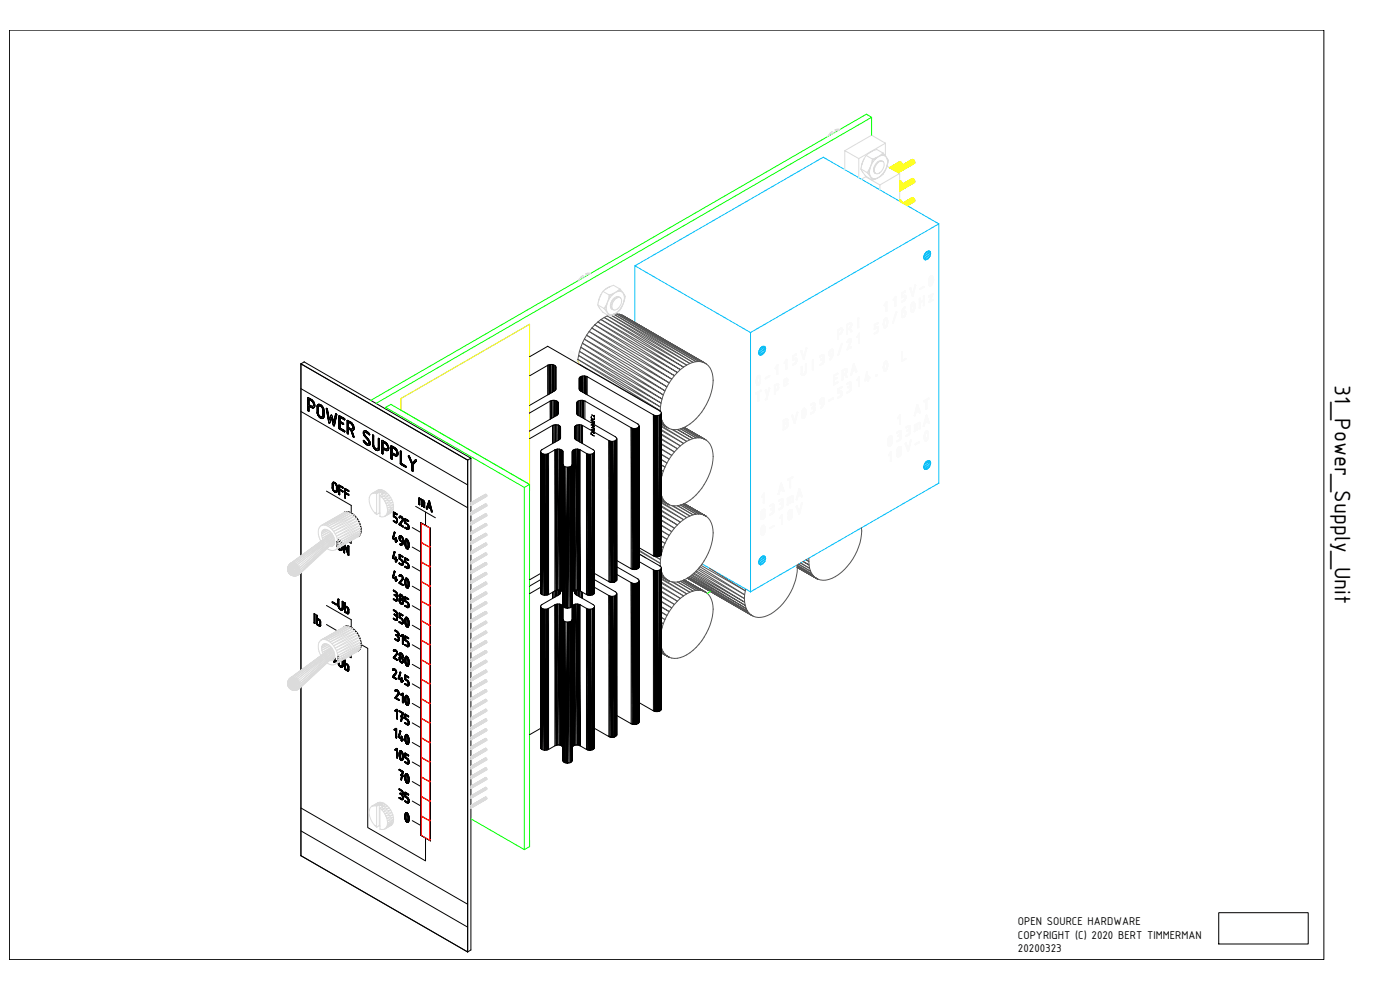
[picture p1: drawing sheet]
<svg xmlns="http://www.w3.org/2000/svg" width="841mm" height="594mm" viewBox="0 0 841 594" stroke-linecap="round" stroke-linejoin="round" font-family="sans-serif">
<defs><g id="words">
<text font-size="14.6" x="802" y="231" transform="rotate(90 802 231)">31_Power_Supply_Unit</text>
<g font-size="7.3">
<text x="612" y="556">OPEN SOURCE HARDWARE</text>
<text x="612" y="564">COPYRIGHT (C) 2020 BERT TIMMERMAN</text>
<text x="612" y="572">20200323</text>
</g>
</g></defs>
<!-- layer: 0 -->
<path d="M318 195v100v-4l-77-45v-7l77-44v96M318 195h.1M241 239v7M318 291h.1M318 295h.1M318 505v4v-4M318 508v1" fill="none" stroke="#dd0" stroke-width=".6"/>
<g fill="none" stroke="#000" stroke-width=".6">
<path d="M183 217l100 58-2 1M183 217l-2 2v115v-115l100 57M183 217h.1M181 233l100 58M185 239h.1M185 239v7v-7M186 240l1 1-1-1M187 240l-2-1 2 1M181 247l100 58M185 246h.1M185 247h.1M186 247h.1"/>
<path d="M186 243v-3v3M186 247v-3v3M186 244l1 1-1-1M187 241h.1M187 244l-1-1 1 1M187 245h.1M187 244h.1M187 240h.1M188 241h.1M188 244h.1M188 240h.1M188 245h.1"/>
<path d="M188 242h.1M188 243h.1M189 245h.1M189 242h.1M189 244h.1M189 243h.1M191 244h.1M191 244v4v-4M191 248h.1M191 243h.1M191 249h.1M191 250h.1"/>
<path d="M191 248v-3v3M191 245h.1M192 243h.1M192 250h.1M192 249h.1M192 244h.1M192 251h.1M193 243h.1M193 251h.1M193 250h.1M193 244h.1M193 245h.1"/>
<path d="M194 244h.1M194 250h.1M194 245h.1M194 251h.1M194 246h.1M194 246v4v-4M195 246h.1M195 251h.1M195 250h.1M195 250v-3v3M195 247h.1M196 246h.1"/>
<path d="M196 246l1 8-1-8M196 245h.1M197 245h.1M197 246h.1M197 254h.1M198 254h.1M198 252l-1-6 1 6M198 254l1-3-1 3M199 249l-1 3 1-3M199 249h.1M199 251l1 4-1-4M199 250h.1"/>
<path d="M200 255h.1M200 256h.1M201 254l-2-4 2 4M201 256h.1M201 256l1-7-1 7M202 249l-1 5 1-5M202 249h.1M202 248h.1M204 257h.1M204 250v7v-7M204 250h.1M204 258h.1"/>
<path d="M204 258l3 1-3-1M204 257v-3v3M204 254l2 1-2-1M204 253v-2v2M204 251l3 1-3-1M206 255h.1M206 254l-2-1 2 1M206 254h.1M207 259h.1M207 259l-3-2 3 2M207 252h.1M207 251l-3-1 3 1"/>
<path d="M207 251h.1M209 253h.1M209 253v7v-7M209 260h.1M209 252h.1M209 254h2h-2M209 257v-3v3M209 258h2h-2M211 254h.1M211 258l-2-1 2 1M211 254l-2-1 2 1M211 258h.1"/>
<path d="M211 258l1 4-1-4M211 255h.1M211 259h.1M212 259h.1M212 254h.1M212 255h.1M212 258h.1M212 256h.1M212 257h.1M213 258h.1M213 256h.1M213 257h.1"/>
<path d="M218 259h.1M218 260h.1M219 259h.1M219 260h.1M220 260h.1M220 259h.1M221 259h.1M221 260h.1M209 261h.1M209 260v-2v2M212 262h.1M212 263h.1"/>
<path d="M213 263h.1M213 262l-2-3 2 3M213 262h.1M218 261h.1M218 265h.1M219 261h.1M219 265h.1M219 266h.1M219 262h.1M219 262l2 3-2-3M220 266h.1M220 267h.1"/>
<path d="M221 267h.1M221 268h.1M221 261h.1M221 265h.1M222 264l-3-2 3 2M222 260h.1M222 265h.1M222 267h.1M222 268h.1M222 264h.1M222 261h.1M222 266h.1"/>
<path d="M224 262v5v-5M224 267h.1M224 261h.1M224 268h.1M224 269h.1M224 267v-5v5M224 262h.1M225 268h.1M225 269h.1M225 270h.1M226 269h.1M226 270h.1"/>
<path d="M226 271h.1M227 270h.1M227 271h.1M227 269h.1M227 264v5v-5M227 263h.1M228 263h.1M228 270h.1M228 264h.1M228 269h.1M228 269v-5v5M229 265h.1"/>
<path d="M229 265v7v-7M229 272h.1M229 264h.1M230 272h.1M230 265h.1M230 273h.1M230 266h1h-1M230 269v-3v3M230 272v-2v2M230 270h1h-1M231 266h.1M231 270l-1-1 1 1"/>
<path d="M231 270h.1M231 266l-1-1 1 1M232 267h.1M232 270h.1M232 266h.1M232 271h.1M233 270h.1M233 271h.1M233 268h.1M233 267h.1M233 269h.1M234 270h.1"/>
<path d="M234 269h.1M235 268v7v-7M235 275h.1M235 268h.1M235 276h.1M236 276h.1M236 269l1 1-1-1M236 272v-3v3M236 276v-3v3M236 273l1 1-1-1M237 270h.1M237 273l-1-1 1 1"/>
<path d="M237 274h.1M237 269l-2-1 2 1M237 273h.1M237 269h.1M238 270h.1M238 273h.1M238 269h.1M238 274h.1M238 271h.1M238 272h.1M239 274h.1M239 271h.1"/>
<path d="M239 273h.1M239 272h.1M240 271v7v-7M240 278h.1M240 271h.1M241 279h.1M241 271h.1M241 279l3 2-3-2M241 278v-6v6M241 272h.1M244 280l-3-2 3 2M244 280h.1"/>
<path d="M245 274h.1M245 274l2 5-2-5M246 274h.1M247 279v3v-3M248 278l-2-4 2 4M248 279l2-2-2 2M250 276l-2 2 2-2M250 276h.1M250 277h.1M281 276v296l-100-58M283 275v296l-2 1-100-58M283 275h.1"/>
<path d="M196 295l15 9v4M200 291h.1M200 291v2v-2M200 293h.1M200 290h.1M200 294h.1M200 293v-2v2M200 295h.1M201 295h.1M201 294h.1M201 290h.1M201 296h.1"/>
<path d="M201 291h.1M202 296h.1M202 291h.1M202 290h.1M202 295h.1M202 292h.1M202 294h.1M202 292v2v-2M203 292h.1M203 295h.1M203 295v-3v3M204 297h.1"/>
<path d="M204 291h.1M204 292v5v-5M204 297v-3v3M204 294l2 1-2-1M204 294v-2v2M204 292l2 1-2-1M206 295h.1M206 295l-2-1 2 1M206 293h.1M206 293l-2-2 2 2M207 299h.1M207 293h.1"/>
<path d="M207 294v5v-5M208 299h.1M208 299v-3v3M208 296l1 1-1-1M208 296v-2v2M208 294l1 1-1-1M209 297h.1M209 297l-1-1 1 1M209 295h.1M209 295l-2-2 2 2M210 297h.1M210 295h.1"/>
<path d="M244 281h.1M247 282h.1M247 283h.1M248 283h.1M248 283v-4v4M252 299v4v-4M252 299h.1M252 300h1h-1M207 308a7 7 0 0 1 8 5l1 1a7 7 0 0 1-1 8M207 307v1M208 307a11 11 0 0 1 8 15h-1M236 310h.1"/>
<path d="M236 313h.1M236 308h.1M236 308v2v-2M237 310l1 1-1-1M237 313h.1M237 313l1 1-1-1M237 308h.1M237 320h.1M237 320l-1 3 1-3M237 310v-2v2M237 308l1 1-1-1M238 311h.1"/>
<path d="M238 313h-1h1M238 314h.1M238 310h-1h1M238 313h.1M238 312h.1M238 312v1v-1M238 309h.1M238 309l-1-1 1 1M239 314h.1M239 312h.1M239 309h.1M239 313h.1"/>
<path d="M240 311h.1M240 315h.1M240 310h.1M240 315l2 1-2-1M240 315l2-2-2 2M241 310h.1M241 311h.1M242 311h.1M242 312h.1M242 312l-2 3 2-3M242 316h.1M242 316l-2-1 2 1"/>
<path d="M242 313h.1M242 317h.1M243 314h.1M243 317h.1M243 312h.1M243 312v2v-2M244 314v1v-1M244 317h.1M244 317v1v-1M244 312h.1M244 314v-2v2M244 312l1 1-1-1"/>
<path d="M244 315h.1M244 318h.1M244 314h.1M245 315h.1M245 318h.1M245 317h.1M245 316h.1M245 316v1v-1M245 313h.1M245 313l-1-1 1 1M246 318h.1M246 316h.1"/>
<path d="M246 317h.1M248 317l5 3M250 304l12 7M252 303h.1M252 303v-3v3M253 314l6 3v188l-6-3zM253 314v188l6 3v-188M253 314l6 3M253 314h.1M253 300v4v-4M253 304h.1M254 304h.1"/>
<path d="M254 304v-3v3M254 301h.1M254 300l-2-1 2 1M255 301h.1M255 302h.1M255 302v2v-2M255 304h.1M255 305h.1M255 305v-3v3M256 308v8M256 305h.1M256 306h.1"/>
<path d="M257 306h.1M257 306v-1v1M257 305l2 1-2-1M257 304l1-2-1 2M258 301h.1M258 301l-2 4 2-4M258 302l1 3-1-3M259 305l-2-1 2 1M259 317h.1M259 306v1v-1M259 307h.1M260 307h.1"/>
<path d="M260 307l-2-6 2 6M203 325h.1M203 326v2v-2M203 328h.1M203 329h.1M203 328v-2v2M203 326h.1M203 330h.1M204 325h.1M204 330h.1M204 329h.1M204 331h.1"/>
<path d="M204 326h.1M205 325h.1M205 331h.1M205 330h.1M205 326h.1M205 327h.1M205 329h.1M205 327v2v-2M206 327h.1M206 330h.1M206 330v-3v3M207 326v6v-6"/>
<path d="M207 332h.1M207 326h.1M207 327h.1M207 332v-4v4M207 328l2 5-2-5M209 332l-2-5 2 5M209 333h.1M209 328h.1M209 328v4v-4M209 334h.1M210 333v-5v5M210 328h.1"/>
<path d="M211 325v1h-2M215 322h.1M236 335h.1M236 323h.1M236 324h.1M236 335l2 1-2-1M236 324h2h-2M236 335l1-3-1 3M236 323l1-3-1 3M237 331h.1M237 331l-1 4 1-4M237 332h.1"/>
<path d="M238 336v1v-1M238 337h.1M238 335v1v-1M238 336l-2-1 2 1M238 324v1v-1M238 325h.1M238 323v1v-1M238 324l-2-1 2 1M238 335h.1M238 326h.1M238 323h.1M238 338h.1"/>
<path d="M238 337v-1v1M238 336l1 1-1-1M238 336v-1v1M238 326v-1v1M238 325h1h-1M238 324v-1v1M239 337h.1M239 336h-1h1M239 325h.1M239 324h-1h1M239 336h.1M240 335h.1"/>
<path d="M240 336h.1M240 338h.1M240 339h.1M240 333h.1M240 333v2v-2M240 322h.1M240 323h.1M240 324h.1M240 336h1h-1M240 339h1h-1M240 325h.1M240 335v-1v1"/>
<path d="M240 334l2 1-2-1M240 327h.1M241 327h.1M241 322h.1M241 325h.1M241 324h.1M241 336h.1M241 339l-1-1 1 1M241 339h.1M241 336l-1-1 1 1M241 325l1 1-1-1M241 337h.1"/>
<path d="M241 323h.1M241 326h.1M241 340h.1M242 337h.1M242 339h.1M242 340h.1M242 327h.1M242 326h.1M242 323h.1M242 336h.1M242 322h.1M242 338h.1"/>
<path d="M242 335h.1M242 334l-2-1 2 1M242 325h-1h1M242 324h.1M242 324v1v-1M242 334h.1M242 339v-1v1M242 326v-2v2M243 338h.1M243 335h.1M243 335v3v-3M243 325h.1"/>
<path d="M243 326h.1M243 327h.1M243 328h.1M243 324h.1M244 338h.1M244 335h.1M244 324h.1M244 328h.1M244 329h.1M244 338v-2v2M244 336l1 1-1-1M244 327h.1"/>
<path d="M244 326h.1M244 325h.1M244 330h.1M245 339h.1M245 330h.1M245 329h.1M245 338h.1M245 324h.1M245 325h.1M245 326h.1M245 328h.1M245 340h.1"/>
<path d="M245 337h.1M245 336l-1-1 1 1M245 327h.1M245 336h.1M246 339h.1M246 326h.1M246 329h.1M246 327h.1M246 328h.1M246 340h.1M248 329l5 2M181 344v59"/>
<path d="M203 360v4v-4M203 360h.1M236 347h.1M236 347l2 1-2-1M236 360h.1M236 355h.1M236 354h.1M236 347l1-3-1 3M237 360h.1M237 355h.1M237 355l1 1-1-1M237 357h.1"/>
<path d="M237 343h.1M237 343l-1 4 1-4M237 358h.1M237 358h1h-1M237 344h.1M238 358h.1M238 355h-1h1M238 356h.1M238 357h-1h1M238 348v1v-1M238 349h.1M238 347h.1"/>
<path d="M238 347h-2h2M238 346h.1M238 355h.1M238 357h.1M238 349v-1v1M238 348l1 1-1-1M238 348v-1v1M238 359h.1M238 359v1v-1M238 360h.1M239 359h.1M239 358h.1"/>
<path d="M239 356h.1M239 349h.1M239 348h-1h1M239 357h.1M239 348h.1M239 360h.1M240 357h.1M240 358h.1M240 360h.1M240 346h.1M240 350h.1M240 359h.1"/>
<path d="M240 345h.1M240 351l2 1-2-1M240 350l2-2-2 2M241 359h.1M241 358h.1M241 357h.1M241 360h.1M241 345h.1M241 346h.1M242 358h.1M242 359h.1M242 346h.1"/>
<path d="M242 347h.1M242 348h.1M242 348l-2 2 2-2M242 352h.1M242 351l-2-1 2 1M242 360h.1M242 351h.1M243 359h.1M243 359v2v-2M243 349h.1M243 350h.1M243 351h.1"/>
<path d="M243 340h.1M243 341h.1M243 348h.1M244 359h.1M244 348h.1M244 352h.1M244 340h.1M244 341h.1M244 347h.1M244 359l1 1-1-1M244 351h.1M244 350h.1"/>
<path d="M244 349h.1M244 353h.1M244 341v-1v1M245 353h.1M245 341h.1M245 347h.1M245 348h.1M245 342h.1M245 352h.1M245 349h.1M245 350h.1M245 360l-1-1 1 1"/>
<path d="M245 351h.1M245 360h.1M246 349h.1M246 352h.1M246 341h.1M246 350h.1M246 351h.1M246 341v-1v1M248 352l5 3M248 340l5 3M189 369h.1M189 369v5v-5"/>
<path d="M189 374h.1M189 374v-5v5M190 370h.1M190 370v5v-5M190 375h.1M190 375l2 1-2-1M191 370h.1M191 375v-3v3M191 372l1 1-1-1M191 371v-1v1M192 373h.1M192 375h-1h1"/>
<path d="M192 372l-1-1 1 1M192 376h.1M192 375h.1M192 372h.1M192 373v2v-2M193 373h.1M193 376h.1M193 374h.1M193 375v-1v1M196 364l15 8v5M196 375l7 4M200 362h.1"/>
<path d="M200 362l2 1-2-1M202 363h.1M202 363l-2-1 2 1M203 364h.1M203 365h.1M204 364h.1M204 364v-4v4M204 360h.1M204 365h.1M204 366h.1M205 366h.1M206 365h.1"/>
<path d="M206 366h.1M206 361h.1M206 361v4v-4M206 362h.1M206 365v-3v3M207 362h.1M207 362v5v-5M207 367h.1M207 368h.1M207 368l2 1-2-1M208 367v-2v2M208 365h1h-1"/>
<path d="M208 364v-1v1M208 363h.1M208 362h.1M209 365h.1M209 368l-1-1 1 1M209 365l-1-1 1 1M209 369h.1M209 368h.1M209 366h.1M209 366v2v-2M210 366h.1M210 368v-2v2"/>
<path d="M236 371h.1M236 372h.1M236 366h.1M236 367h.1M237 371h.1M237 372l1 1-1-1M237 366h.1M237 367h1h-1M237 360l1 1-1-1M237 369h.1M237 369l1 1-1-1M237 379h.1"/>
<path d="M238 379h.1M238 379l1 1-1-1M238 370h.1M238 372l-1-1 1 1M238 373h.1M238 367l-1-1 1 1M238 367h.1M238 369h-1h1M238 360h-1h1M238 361h.1M238 372h.1M238 369h.1"/>
<path d="M238 368h.1M238 371h.1M238 371v1v-1M239 379h-1h1M239 380h.1M239 373h.1M239 370h.1M239 368h.1M239 361h.1M239 372h.1M239 379h.1M239 371h.1"/>
<path d="M239 369h.1M239 372v-1v1M240 371h.1M240 373h.1M240 374h.1M240 368h.1M240 368v3v-3M240 360v1v-1M240 361h.1M240 362h.1M240 371l1 1-1-1M240 374l1 1-1-1"/>
<path d="M240 371v-2v2M240 369l2 1-2-1M240 361v-1v1M241 362h.1M241 363h.1M241 372h.1M241 374l-1-1 1 1M241 375h.1M241 371h-1h1M241 374h.1M241 371h.1M242 372h.1"/>
<path d="M242 374h.1M242 375h.1M242 363h.1M242 361h.1M242 362h.1M242 373h.1M242 373v1v-1M242 370h.1M242 369l-2-1 2 1M242 361v1v-1M242 369h.1M242 374v-1v1"/>
<path d="M243 372h.1M243 373h.1M243 374h.1M243 361h.1M243 364h.1M243 371h.1M243 375h.1M244 371h.1M244 375h.1M244 361v1v-1M244 364h.1M244 364v1v-1"/>
<path d="M244 376h.1M244 374h.1M244 373h.1M244 372h.1M244 361v-2v2M244 377h.1M244 362h.1M244 365h.1M244 361h.1M245 377h.1M245 376h.1M245 362h.1"/>
<path d="M245 365h.1M245 371h.1M245 372h.1M245 364h.1M245 361h.1M245 373h.1M245 363h.1M245 375h.1M245 374h.1M245 363v1v-1M246 373h.1M246 376h.1"/>
<path d="M246 365h.1M246 363h.1M246 375h.1M246 374h.1M246 364h.1M248 376l5 2M248 364l5 3M200 396h.1M200 396l1 1-1-1M201 397h.1M201 398h.1M201 395h.1"/>
<path d="M201 395v1v-1M201 396h-1h1M201 398v-1v1M201 397h1h-1M201 396v-1v1M202 397h.1M202 397l-1-1 1 1M203 394v4v-4M203 398h.1M203 394h.1M203 399h.1M204 398h.1"/>
<path d="M204 398v-3v3M204 395h.1M204 394h.1M204 400h.1M204 399h.1M205 400h.1M206 400h.1M206 396h.1M206 396v3v-3M206 399h.1M206 400v-4v4M207 396h.1"/>
<path d="M207 397v5v-5M207 397h.1M208 399h1h-1M208 398v-1v1M208 397h.1M209 399h.1M209 399l-1-1 1 1M209 400h.1M211 393v2l-2-1M215 391h.1M217 387l4 2v108l35 20v-14M217 387a11 11 0 0 0-9-11l-1 1a7 7 0 0 1 8 5l1 1a6 6 0 0 1-1 8"/>
<path d="M217 387v3l-2 1M217 387h.1M236 391h.1M236 395h.1M236 390h.1M237 390h.1M237 391h.1M237 395l2 2-2-2M237 395l2-2-2 2M237 384h.1M238 390h.1M238 391h.1"/>
<path d="M238 384h.1M238 384l1 1-1-1M238 381h.1M238 382h.1M238 382h1h-1M238 392h.1M238 393l-2 2 2-2M239 397h.1M239 396l-2-1 2 1M239 393h.1M239 391h.1M239 382h.1"/>
<path d="M239 384h-1h1M239 385h.1M239 381h-1h1M239 392h.1M239 396h.1M239 384h.1M239 381h.1M239 383h.1M239 383v1v-1M240 385h.1M240 383h.1M240 382h.1"/>
<path d="M240 380h.1M240 381h.1M240 384h.1M240 393h.1M240 394h.1M240 395h.1M240 395v1v-1M240 396h.1M240 397h.1M240 392h.1M240 398h.1M241 394h.1"/>
<path d="M241 393h.1M241 392h.1M241 398h.1M241 397h.1M241 395h.1M241 382h.1M241 382h1h-1M241 396h.1M242 393h.1M242 394h.1M242 395h.1M242 398h.1"/>
<path d="M242 396h.1M242 397h.1M242 396v1v-1M242 382v4v-4M242 386h.1M242 387h.1M242 381l-1 1 1-1M242 381h.1M242 387v-5v5M242 382h.1M243 396h.1M243 397h.1"/>
<path d="M243 384h.1M243 385h.1M243 387h.1M243 388h.1M243 382h.1M243 382v2v-2M243 395h.1M243 398h.1M244 395h.1M244 399h.1M244 385h.1M244 387h.1"/>
<path d="M244 388h.1M244 382h.1M244 394h.1M244 398h.1M244 397h.1M244 396h.1M244 384v-1v1M244 383l1 1-1-1M244 400h.1M244 388v-1v1M244 385v-1v1M245 400h.1"/>
<path d="M245 386h.1M245 388h.1M245 394h.1M245 395h.1M245 385h.1M245 399h.1M245 396h.1M245 397h.1M245 398h.1M245 387h.1M245 384h.1M245 383l-1-1 1 1"/>
<path d="M245 383h.1M246 396h.1M246 399h.1M246 388h.1M246 386h.1M246 397h.1M246 398h.1M246 388v-1v1M246 387h.1M248 399l5 3M248 387l5 3M181 413v101"/>
<path d="M204 401h.1M205 401h.1M206 401h.1M207 402h.1M207 402l2 1-2-1M208 402v-3v3M209 402h-1h1M209 403h.1M209 402h.1M209 400v2v-2M209 401h.1M210 401h.1"/>
<path d="M210 402v-1v1M236 402h.1M236 406h.1M236 407h.1M236 403h.1M236 407l2 1-2-1M236 407l2-2-2 2M237 402h.1M237 415h.1M237 419h.1M237 403h.1M238 414h.1"/>
<path d="M238 415h.1M238 420l2 1-2-1M238 403h.1M238 402h.1M238 404l-2 2 2-2M238 404h.1M238 419l2-2-2 2M238 408h.1M238 407h-2h2M238 405h.1M239 414h.1M239 415h.1"/>
<path d="M239 416h.1M239 417l-2 2 2-2M239 417h.1M239 407h.1M239 408h.1M240 417h.1M240 416h.1M240 415h.1M240 408l1 1-1-1M240 407l1-3-1 3M240 404h.1M240 404l-1 3 1-3"/>
<path d="M241 404h.1M241 417h.1M241 418h.1M241 409h.1M241 410h.1M241 407v1v-1M241 408l-1-1 1 1M241 407h.1M241 418l1-1-1 1M241 410v-1v1M241 409h1h-1M241 408v-1v1"/>
<path d="M242 417v5v-5M242 416l-1 1 1-1M242 416h.1M242 409h.1M242 409l-1-1 1 1M242 417h.1M243 419h.1M243 420h.1M243 408h.1M243 411h.1M243 405h.1M243 406v2v-2"/>
<path d="M243 418h.1M244 418h.1M244 408v1v-1M244 411h.1M244 411v1v-1M244 405h.1M244 420h.1M244 419h.1M244 408v-2v2M244 406l1 1-1-1M244 409h.1M244 412h.1"/>
<path d="M244 408h.1M245 409h.1M245 412h.1M245 418h.1M245 419h.1M245 411h.1M245 408h.1M245 410h.1M245 420h.1M245 410v1v-1M245 407h.1M245 406l-1-1 1 1"/>
<path d="M246 420h.1M246 412h.1M246 410h.1M246 411h.1M246 411v-1v1M248 411l5 3M237 438h.1M237 439h.1M237 439l1-1-1 1M237 427h.1M238 427h.1M238 438v5v-5"/>
<path d="M238 438h-1h1M238 438h.1M238 427v4v-4M238 431h.1M238 432h.1M238 426l-1 1 1-1M238 426h.1M239 432h.1M239 426h.1M239 432v-5v5M239 427h.1M240 421h.1"/>
<path d="M240 420l-2-1 2 1M240 420h.1M240 427h.1M240 428h2h-2M240 439h.1M240 439l-1 3 1-3M241 439h.1M241 430h.1M241 433h.1M241 431h.1M241 431v2v-2M241 433l1-2-1 2"/>
<path d="M242 428l-1 2 1-2M242 431h.1M242 422h.1M242 431v-2v2M242 428l-2-1 2 1M242 428h.1M242 429h.1M242 422v-5v5M243 431h.1M243 432h.1M243 434h.1M243 429h.1"/>
<path d="M243 429v2v-2M243 421h.1M243 435h.1M243 422h.1M244 432h.1M244 434h.1M244 435h.1M244 429h.1M244 422h.1M244 423h.1M244 431v-1v1M244 430l1 1-1-1"/>
<path d="M244 421h.1M244 435v-1v1M244 432v-1v1M244 424h.1M245 432h.1M245 435h.1M245 424h.1M245 423h.1M245 433h.1M245 422h.1M245 434h.1M245 431h.1"/>
<path d="M245 430l-1-1 1 1M245 421h.1M245 430h.1M246 435h.1M246 433h.1M246 423h.1M246 422h.1M246 435v-1v1M246 434h.1M246 421h.1M248 434l5 3M248 423l5 2"/>
<path d="M237 450h.1M237 451h.1M238 451h.1M238 451v-1v1M238 443h.1M238 450v5v-5M238 455h.1M238 443v-5v5M238 450h-1h1M238 450h.1M239 455h.1M239 450h.1"/>
<path d="M239 455v-5v5M239 443h.1M239 442h.1M240 443l1 1-1-1M240 452h.1M240 453h.1M240 454h.1M240 455h.1M240 443l1-4-1 4M240 451h.1M240 456h.1M241 451h.1"/>
<path d="M241 456h.1M241 455h.1M241 452h.1M241 457h.1M241 444v1v-1M241 445h.1M241 442v1v-1M241 443h-1h1M241 442h.1M241 445v-1v1M241 444h1h-1M241 444v-1v1"/>
<path d="M241 443h.1M242 452h.1M242 457h.1M242 456h.1M242 453h.1M242 455h.1M242 454h.1M242 444h.1M242 444h-1h1M243 455h.1M243 458h.1M243 452h.1"/>
<path d="M243 453v2v-2M243 442h.1M243 443h.1M243 444h.1M243 445h.1M244 455v1v-1M244 458h.1M244 458v1v-1M244 452h.1M244 442h.1M244 446h.1M244 441h.1"/>
<path d="M244 455v-2v2M244 453l1 1-1-1M244 445h.1M244 444h.1M244 443h.1M244 447h.1M244 456h.1M244 459h.1M244 455h.1M245 456h.1M245 459h.1M245 447h.1"/>
<path d="M245 446h.1M245 458h.1M245 455h.1M245 441h.1M245 442h.1M245 443h.1M245 457h.1M245 445h.1M245 444h.1M245 457v1v-1M245 454h.1M245 453l-1-1 1 1"/>
<path d="M246 459h.1M246 457h.1M246 443h.1M246 446h.1M246 458h.1M246 444h.1M246 458v-1v1M246 445h.1M248 458l5 3M248 446l5 3M240 479h.1M240 474h.1"/>
<path d="M240 462h.1M240 463h.1M240 480h.1M240 480h1h-1M240 474l1 1-1-1M240 463l2 1-2-1M240 476h.1M240 477h.1M241 476h.1M241 477h.1M241 468h.1M241 465h.1"/>
<path d="M241 466h.1M241 480l-1-1 1 1M241 474h-1h1M241 475h.1M241 477v-1v1M241 480h.1M241 478h.1M241 466v2v-2M241 468l1-2-1 2M242 478h.1M242 480h.1M242 476h.1"/>
<path d="M242 477h.1M242 475h.1M242 464l-1 1 1-1M242 479h.1M242 466h.1M242 466v-2v2M242 463l-2-1 2 1M242 463h.1M242 464h.1M243 478h.1M243 479h.1M243 476h.1"/>
<path d="M243 476v2v-2M243 466h.1M243 467h.1M243 468h.1M243 465h.1M243 469h.1M244 479h.1M244 476h.1M244 465h.1M244 469h.1M244 470h.1M244 478v-1v1"/>
<path d="M244 477h1h-1M244 468h.1M244 467h.1M244 466h.1M244 479v-1v1M245 479h.1M245 470h.1M245 465h.1M245 471h.1M245 466h.1M245 480h.1M245 469h.1"/>
<path d="M245 467h.1M245 477h.1M245 477l-1-1 1 1M245 468h.1M245 478h.1M246 467h.1M246 470h.1M246 469h.1M246 468h.1M248 469l5 3M181 499l100 58M181 485l100 58"/>
<path d="M243 489h.1M243 490h.1M243 491h.1M243 481h.1M243 492h.1M243 482h.1M244 489h.1M244 493h.1M244 481h.1M244 482h.1M244 488h.1M244 492h.1"/>
<path d="M244 491h.1M244 490h.1M244 494h.1M244 482v-1v1M245 494h.1M245 493h.1M245 482h.1M245 488h.1M245 489h.1M245 490h.1M245 492h.1M245 491h.1"/>
<path d="M245 481h.1M246 490h.1M246 493h.1M246 482h.1M246 480h.1M246 491h.1M246 492h.1M246 481h.1M248 493l5 3M248 481l5 3M253 501v1M259 505h.1"/>
<path d="M283 571h.1"/>
</g>
<g fill="none" stroke="#dbdbdb" stroke-width=".6">
<path d="M223 297l1-1h2v13a10 10 0 0 1-3-12zM225 296l4-2-3 2h2v12l-2 1M228 296h1M228 294h1l-1 2M229 296l1 1M229 299l4-3 2 3-5 1 4-2zM229 294l2 1-3 1M230 297l-2 1v12a4 4 0 0 0 4-1 4 4 0 0 0 1-4l-2-4-3-3M230 297l2-2 1 1zM230 297l-1 2M231 295h1l-3 1zM231 295l-2 1"/>
<path d="M228 308h.1M231 301l4-2v1zM232 302l3-2 1 2zM232 304l4-2v1zM233 305l3-2v1zM236 304l-3 4 3-2v1l-4 3 3-2-4 2 4-2 1-1-4 2 4-3v-2l-3 3"/>
</g>
<circle cx="225" cy="308" r=".2" fill="#dbdbdb"/>
<path d="M227 294h1l-4 2M228 294l-3 2" fill="none" stroke="#dbdbdb" stroke-width=".6"/>
<circle cx="225" cy="308" r=".2" fill="#dbdbdb"/>
<g fill="none" stroke="#dbdbdb" stroke-width=".6">
<path d="M223 297l4-3zM226 296v1M227 294l-3 2M228 296h.1M228 298h.1M230 297h.1M226 309h.1M228 308h.1M228 310h.1M236 304v1M223 485l1-1h2v13a10 10 0 0 1-3-12zM225 484l4-2-3 2 2-1v13l-2 1"/>
<path d="M228 496h.1M228 483l1 1M228 482h1l-1 1M229 484h1M229 486l4-2 2 3h-5l4-2zM229 482l2 1h-3M230 484l-2 1v13a4 4 0 0 0 4-1 4 4 0 0 0 1-4l-2-4-3-4M230 484l2-1 1 1zM230 484l-1 2M231 483h1l-3 1zM231 483l-2 1M231 489l4-2v1z"/>
<path d="M232 490l3-2 1 1zM232 492l4-3v2zM233 493l3-2v1zM236 492l-3 4 3-2v1l-4 2 3-2-4 3 4-3h1l-4 2 4-3v-2l-3 2"/>
</g>
<circle cx="225" cy="496" r=".2" fill="#dbdbdb"/>
<path d="M227 482h1l-4 2M228 482l-3 2" fill="none" stroke="#dbdbdb" stroke-width=".6"/>
<circle cx="225" cy="496" r=".2" fill="#dbdbdb"/>
<g fill="none" stroke="#dbdbdb" stroke-width=".6">
<path d="M193 320l1 3M194 319a4 4 0 0 1 6 3l1 3a2.4 2.4 0 0 1-2 3h1h-1l2-1M194 319l-1 1M195 318l-1 1M196 318l-3 2M197 319l-4 2 4-2M198 319l-5 3 5-3M207 308l-14 8a7 7 0 0 0 0 9M209 307l-15 8 14-8-15 9h3l14-8-15 7 14-8M211 308l-15 8h1l14-8M212 309l-15 7 1 1 14-8M213 310l-15 7 1 1 14-8"/>
<path d="M214 311l-15 7 1 1 14-8M215 312l-15 7a9 9 0 0 1 1 11l-2 1-3-1M215 313l-14 8 15-7M216 314l-14 8 14-7M217 316l-14 8 14-7M217 320l-14 8 14-7-14 8 13-7M217 317l-14 8 14-7M217 319l-14 7 14-6M177 340h2l-1 1M177 339h1M178 339h.1M179 339h-1l1 1"/>
<path d="M179 339v1M194 323v1M199 320l-5 3M199 321l-5 2M199 327l2-1-2 1M201 327l-3 1M201 325h.1M203 326v1M215 322l-14 8M216 322l-14 8 13-8M176 343h2l-1 1h1h-1h1M177 341l1 1h-1"/>
<path d="M177 346h2h-1zM177 345h1zM177 342l2 1h-1M177 342l1 1M178 341h1l-1 1M178 341v1M178 343h1l-1 1M178 343v1M178 346h-1M178 344h2h-2h2l-2 1h2h-2h1v1M178 342h2l-1 1M178 342l1 1"/>
<path d="M179 340h.1M179 340v1M179 343h1h-1M179 343h.1M179 345l-1 1M179 341h1M179 341l1 1M179 343l1 1M180 344v-1zM180 344l-1 1M180 345h-1M180 345h.1"/>
<path d="M180 342v1h-1M180 342h.1M180 340l-1 1M180 344h.1M180 344v1M223 484l4-2zM226 484h.1M226 497h.1M227 482l-3 2M228 483h.1M228 496h.1M228 485h.1"/>
<path d="M228 498h.1M230 484v1M236 492h.1"/>
</g>
<circle cx="177" cy="339" r=".2" fill="#dbdbdb"/>
<g fill="none" stroke="#dbdbdb" stroke-width=".6">
<path d="M174 339l-1 1M174 340l1-1v1M174 340l1-1-2 1M174 340l-1 1zM174 340h-1l1-1-1 1M174 340h1M174 339h.1M174 339l25-19-25 19M175 339l1-1-1 1M175 339v-1l-1 1M175 339h.1M175 339h-1"/>
<path d="M175 340l1-1-1 1M175 340h.1M175 338h.1M175 338l24-17zM175 338l-1 1M175 339h3l-1 1 1 1M175 339h2h-1l1 1M175 338h1M176 338h-1M176 338h1M176 338l2 1M176 338h.1"/>
<path d="M177 339l23-17-22 18zM199 321l-23 18h1l23-18M200 321l-24 18-1-1M200 322l-22 18v1l23-18M201 323l-22 19 1 1 21-19M201 324l-22 18-1-1M201 324l-21 19v1l21-19-21 19 21-19M201 325l-21 20M173 343v1M173 343v-2v-1v1v3M173 343v1v-1v1M173 341v2"/>
<path d="M173 341v2v-3v3v-1M173 340v2M173 343l1 1h-1M173 344h1M173 343l1 1M173 343l1 1-1-1M173 343l1-2-1 2M174 341l1-1-1 1zM174 343v-2l-1 2M174 344v1zM174 343v-1v1M174 342l1-1-1 1z"/>
<path d="M174 343v2l-1-1M174 342v2M174 342v1M174 345h.1M174 344l1 2v-1M174 343h1h-1M174 344l1 1zM174 343h.1M174 341l1-1v1M174 341h1M174 345v-1v1M174 342h1v1l1-1z"/>
<path d="M174 343h1v1M174 345l1 1v-1M175 344h1h-1M175 344h-1h1M175 345l-1-1 1 1M175 345v1M175 341h2l-1 1M175 341h1l-1 1h1M175 345l1 1M175 344l1 1-1-1M175 344l1 1M175 345h1z"/>
<path d="M175 345h.1M175 343h1v1h1h-1M175 343l1 1M175 340l3 1h-1M175 346h1M175 340h2l-1 1h1M176 344h1l-1 1M176 344v1M176 346h1l-1-1 1 1h-1M176 342h1l-1 1M176 346h1h-1M176 342v1"/>
<path d="M176 345h1v1zM176 343l1 2h-1M177 341v1M180 344l-1 1M180 344h.1M209 376l-15 8 14-8-15 8 14-8M209 376l-14 8 15-8M210 376l-14 8 15-7M211 377l-14 8a4 4 0 0 0-5 0 4 4 0 0 0-1 5l2 4M212 378l-15 7 1 1 14-8M214 380l-15 7 1 1 14-8M193 388l1 4"/>
<path d="M194 388a4 4 0 0 1 6 2l1 4a2.5 2.5 0 0 1-2 3l1-1-1 1 2-1-3 1M194 392v1M194 388h-1M195 387l-1 1M196 387l-3 1M197 387l-4 2 4-2M198 388l-5 3 5-3M198 386l15-7-14 8zM199 389l-5 3M201 395l-2 1M201 394h.1M203 395h.1"/>
<path d="M215 381l-15 7a9 9 0 0 1 1 11h-2l-3-1M215 381l-14 8 15-6M215 391l-14 8M216 390l-14 8 13-7M216 383l-14 8 14-7M217 390l-14 8 13-8M217 384l-14 8 14-6M217 388l-14 8 14-7M217 386l-14 8 14-7M217 387l-14 8 14-7M176 412h2h-1l1 1h-1h1M177 410h1l-1 1"/>
<path d="M177 409h2h-1M177 407h1M177 414h2l-1 1v-1zM177 414l1-1v1zM177 413h1zM177 411h2l-1 1M177 411l1 1M178 409l1 1h-1M178 409v1M178 408h.1M178 412h1l-1 1M178 412v1"/>
<path d="M178 414l-1 1M178 413h2h-2h2h-2l2 1h-2h1M178 410l2 1h-1M178 410l1 1M179 407l-1 1 1 1M179 409h.1M179 409v1M179 411h1l-1 1M179 411v1M179 414h-1M179 410h1M179 410l1 1"/>
<path d="M179 408v1M179 412l1 1M180 413v-1zM180 413l-1 1M180 414h-1M180 411v1h-1M180 411h.1M180 409l-1 1M180 413v-1v1M180 413h.1M180 410v1"/>
</g>
<circle cx="177" cy="407" r=".2" fill="#dbdbdb"/>
<g fill="none" stroke="#dbdbdb" stroke-width=".6">
<path d="M292 297l-9 5 9-5M292 297l-9 5M292 297l-9 6 9-6M292 298l-9 6M293 298l-10 5 10-5M293 297l-10 6 10-5M283 304l9-6-9 6M283 308l9-5zM283 315l2-1-2 1M283 308l9-5-9 5M284 301l8-4-8 4M291 315h.1"/>
<path d="M292 309l-9 5M292 303l-9 5 9-5M292 309l-9 5 9-5M292 314l-9 6 9-6M292 314l-9 6M292 314l-9 6 9-5M292 303l-9 5M292 303l-9 6M292 309l-9 6 10-6M292 309l-9 5 9-5-9 5M292 315l-9 6 10-6M293 304l-10 5"/>
<path d="M293 303l-10 6 10-6M293 310l-10 5M293 315l-10 6M293 316l-10 5M283 325l9-5zM283 333l9-5-9 5M283 327l10-6-10 6M283 331l9-5-9 6M284 330l8-4-8 4M291 332h.1M292 338l-9 5M292 320l-9 5 9-5"/>
<path d="M292 332l-9 5 9-5M292 326l-9 5 9-5M292 338l-9 5 9-5M292 332l-9 5M292 320l-9 6M292 332l-9 6M292 321l-9 5M292 332l-9 6 9-5M292 338l-9 6M292 327l-9 6M292 327l-9 5M292 333l-9 6"/>
<path d="M292 339l-9 6M293 321l-10 6 10-5M293 327l-10 6M293 333l-10 6 10-6M293 333l-10 5 10-5M293 339l-10 5 10-5M293 339l-10 5M283 345l9-6-9 6M283 351l9-6-9 6M283 343l9-5-9 5M283 350l10-5-10 5M284 348l8-4-8 4"/>
<path d="M292 350l-9 5M292 356l-9 5M292 350l-9 5 9-5M292 356l-9 5 9-5M292 356l-9 5 9-5-9 5M292 344l-9 5 9-5M292 344l-9 6 10-5M292 344l-9 6 9-6-9 5M292 350l-9 6 10-6M292 357l-9 5M293 345l-10 6M293 351l-10 5"/>
<path d="M293 357l-10 5M293 356l-10 6M283 362l2-1-2 1M283 372l9-5zM283 362l10-6-10 6M283 368l10-6-10 6M283 372l9-5-9 6M283 378l9-5-9 5M291 362h.1M291 373h.1M291 379h.1M292 361l-9 6 9-6"/>
<path d="M292 367l-9 5 9-5M292 373l-9 5 9-5M292 379l-9 5 9-5M292 367l-9 6M292 373l-9 6M292 368l-9 5M292 362l-9 5M292 362l-9 5 9-5-9 5M292 374l-9 6M292 374l-9 5 10-5M292 374l-9 5M293 362l-10 6 9-5"/>
<path d="M293 368l-10 6M293 368l-10 5M293 374l-10 6 10-6M293 380l-10 5 9-6-9 5M199 389l-24 18 24-18-23 18 1 1 23-18M200 390l-24 17h-1M200 390l-23 18 1 1 22-18M200 391l-22 18v1l23-19M201 392l-22 18 1 1 21-18M201 392l-22 18h-1M201 393l-21 21M201 393l-21 18v1l21-19"/>
<path d="M283 392l9-6-9 6M283 397l9-5-9 5M283 396l9-5-9 5M284 395l8-4-8 4M292 385l-9 5M292 397l-9 5M292 391l-9 5 9-5M292 397l-9 5 9-5M292 397l-9 5 9-5-9 5 9-5M292 385l-9 5 9-5M292 380l-9 6M292 386l-9 6"/>
<path d="M292 392l-9 5M292 391l-9 6M292 398l-9 5M293 380l-10 6M293 386l-10 5M293 386l-10 5 9-6-9 5M293 392l-10 5M293 391l-10 6M293 398l-10 5M293 397l-10 6 10-6M293 397l-10 6M173 412v1"/>
<path d="M173 412v-2v-2v2v2M173 412v1v-1M173 410v2M173 410v1v-2v3v-1M173 409v1M173 412l1 1-1-1M173 412v-1v2M173 413h1M173 412l1 1M173 412l1-3-1 3M174 409h1l-1 1zM174 412v-2l-1 2"/>
<path d="M174 413v1zM174 412v-1v1M174 411l1-1-1 1zM174 412v1h-1M174 411v2M174 411v1M174 413v1M174 413l1 1M174 412l1-1-1 1M174 408h1v1M174 408l1-1-2 2M174 408l-1 2z"/>
<path d="M174 408h-1h1l-1 1M174 412h.1M174 408l1 1M174 410l1-1v1M174 408l1-1zM174 410h1M174 414h.1M174 414v-1v1M174 411l1-1v1v1l1-1zM174 412h1M174 407l25-18zM174 414h1"/>
<path d="M175 412h1l-1 1M175 412l-1 1h1M175 407h1l-1 1M175 414l-1-1 1 1M175 414h.1M175 407v1M175 413h1h-1M175 409l1-1-1 1M175 409h.1M175 410h2l-1 1M175 410l1-1-1 1 1 1M175 414h1"/>
<path d="M175 413h-1h1M175 413h1M175 407l-2 2M175 413l1 1zM175 407h.1M175 413h.1M175 412h1M175 409h3l-1 1M175 408h3l-1 1h1M175 414l1 1v-1M175 409h2h-1l1 1M175 408l2-1-1 1 1 1"/>
<path d="M175 407h1M176 412h1l-1 1M176 412v1M176 407h-1M176 413h1h-1M176 413h.1M176 414h1h-1l1 1-1-1M176 411h1l-1 1M176 414l1 1h-1M176 411v1M176 414h1zM176 407h1"/>
<path d="M176 407l2 1M176 412l1 2-1-1M177 410v1M180 412l-1 2M283 403l2-1-2 1M283 409l2-1-2 1M283 413l9-5zM283 419l9-5zM283 408l9-5-9 5M283 414l9-5-9 5M292 403l-9 5M292 414l-9 5 9-5"/>
<path d="M292 402l-9 6 9-6M292 408l-9 5 9-5M292 408l-9 5M292 414l-9 5M292 414l-9 6 9-6M292 408l-9 6M292 403l-9 6M292 415l-9 5 9-5M292 415l-9 6M292 415l-9 5 10-5M293 403l-10 6M293 409l-10 6"/>
<path d="M293 415l-10 6 10-6M283 439l9-6-9 6M283 432l10-5-10 5M291 420h.1M291 426h.1M292 432l-9 5M292 420l-9 5 9-5M292 426l-9 5 9-5M292 438l-9 5 9-5M292 432l-9 5 9-5M292 420l-9 5M292 438l-9 5"/>
<path d="M292 420l-9 6 10-5M292 427l-9 5M292 426l-9 6 9-6-9 5M292 432l-9 6M292 432l-9 6 9-6-9 5M292 439l-9 5M292 438l-9 6M293 421l-10 6M293 427l-10 6 9-6M293 433l-10 5 9-5M293 439l-10 5 10-5M283 444l9-5-9 5"/>
<path d="M283 450l2-1-2 1M283 456l9-5-9 5M283 444l10-6-10 6M283 443l9-5-9 5M283 450l10-6-10 6M283 456l10-6-10 6M284 442l8-4-8 4M292 450l-9 5M292 444l-9 5 9-5M292 449l-9 6 9-6M292 455l-9 5 9-5M292 449l-9 6"/>
<path d="M292 455l-9 5M292 444l-9 5M292 455l-9 6 9-6M292 456l-9 5 10-5M292 445l-9 5M292 444l-9 6M292 450l-9 5 9-5-9 5M292 456l-9 6M293 445l-10 5M293 450l-10 6 10-6M293 456l-10 6 10-6M283 460l9-5z"/>
<path d="M283 479l9-6-9 6M283 478l9-5-9 6M291 467h.1M291 473h.1M292 461l-9 5M292 467l-9 5 9-5M292 473l-9 5 9-5M292 479l-9 5 9-5M292 461l-9 6 9-6-9 6 9-5M292 461l-9 5 9-5M292 467l-9 5M292 467l-9 6 9-6"/>
<path d="M292 462l-9 6M292 468l-9 5M292 474l-9 6M292 480l-9 5M292 479l-9 6M293 462l-10 6 10-6M293 468l-10 6 10-6M293 474l-10 5 10-5M293 474l-10 5M293 480l-10 5M293 479l-10 6M283 485l9-5-9 5"/>
<path d="M283 484l9-5-9 5M284 483l8-4-8 4"/>
</g>
<path d="M232 245l83 48 3-2-83-48-3 2v1M235 243h.1M315 293v217M318 291v218l-3 1-32-18" fill="none" stroke="#0f0" stroke-width=".6"/>
<g fill="none" stroke="#f00" stroke-width=".6">
<path d="M253 314h.1M258 317h.1M253 326h.1M253 337v1M253 338h.1M259 328l-1 1v-12l-5-3v12l5 3M259 329h-1M253 349v1M253 349h.1M258 340h.1M258 341h.1M258 352h.1"/>
<path d="M259 340h-1v-11l-5-3v11l5 3M259 352h-1v-11l-5-3v11l5 3M259 340l-1 1M259 352h-1M253 361h.1M253 373h.1M258 364h.1M259 364h-1v-12l-5-3v12l5 3M259 375l-1 1v-12l-5-3v12l5 3h1M259 364h-1M253 384h.1M253 396h.1"/>
<path d="M253 385h.1M258 388h.1M258 399h.1M259 387h-1v-11l-5-3v11l5 3M259 399h-1v-11l-5-3v11l5 3M259 399h-1M259 387l-1 1M253 408h.1M253 420h.1M258 411h.1M259 410l-1 1v-12l-5-3v12l5 3M259 411h-1"/>
<path d="M253 431h.1M253 432h.1M258 422l1 1M258 434h.1M259 422l-1 1v-12l-5-3v12l5 3M259 434h-1v-11l-5-3v11l5 3M259 434h-1M253 443h.1M253 455h.1M258 446h.1M258 458h.1M259 446h-1v-11l-5-3v11l5 3"/>
<path d="M259 457l-1 1v-12l-5-3v12l5 3M259 446h-1M259 458h-1M253 467h.1M253 478h.1M253 479h.1M253 478v1M259 469h-1v-11l-5-3v12l5 3 1-1M253 490h.1M258 481h.1M258 493h.1M259 481h-1v-11l-5-3v11l5 3"/>
<path d="M259 493h-1v-12l-5-2v11l5 3M259 481l-1 1M259 493h-1M253 502h.1M258 505h.1M259 504l-1 1v-12l-5-3v12l5 3"/>
</g>
<g fill="none" stroke="#00bfff" stroke-width=".6">
<path d="M495 94h.1M564 135l-113 65M381 160l114-66 69 40v156M556 152l3 2-1 1-3-2 3 2-3-1 3 1-1 1-2-1 2 1-2-1 1 1a2.1 2.1 0 0 1-1-2 2.1 2.1 0 0 1 1-2M556 152h.1M556 152l3 1v1l-3-2M557 151l-1 1M557 151l2 1-2-1M558 151h1h-1M558 151h-1M558 151h1v2l-3-1M559 152h.1"/>
<path d="M381 194v-34l70 40v155M451 200h.1M456 211l2 2-2-1M456 211v1l1 1h-1h2l-2-1M456 210l3 2-1 1-2-2M456 210l4 1-1 1-3-1M456 210v1M457 209l-1 1M457 209l3 1v1l-3-2M458 208l2 1-2-1M458 208l2 1zM458 208l-1 1"/>
<path d="M458 208l2 1v1l-3-1M460 209h.1M555 279l3 2-3-1 3 1-1 1-2-1 2 1-2-1 1 1-1-1zM556 278l-1 1M556 278l3 2-1 1-3-2M556 278h.1M556 277l3 2v1l-3-2M557 277l-1 1M557 277l2 1-2-1M558 277h1h-1M558 277h-1M558 277h1v2l-3-1"/>
<path d="M559 278h.1M564 290l-113 66-29-17M564 290h.1M456 339h1zM456 336v3M456 336l3 2-1 1-2-2 2 2-2-1 2 1h-2M456 336h.1M457 335l3 2-1 1-3-2M457 335l-1 1M457 335l3 1v1l-4-1M458 334l2 1-2-1M458 334l2 1z"/>
<path d="M458 334l-1 1M458 334l2 1v1l-3-1M460 335h.1"/>
</g>
<circle cx="561" cy="168" r=".2" fill="#fafafa"/>
<g fill="none" stroke="#fafafa" stroke-width=".6">
<path d="M538 179v5v-5M538 178l-1 2 1-2M538 178h.1M542 179h.1M542 176h.1M542 176v3v-3M542 179l1-1-1 1M542 178v-2v2M542 176l2-1-2 1M543 178h.1M543 178h-1h1M543 177h.1"/>
<path d="M543 180h.1M544 178h.1M544 179h.1M544 180h.1M544 177h.1M544 175h.1M544 175l-2 1 2-1M544 179v-1v1M547 173h.1M547 174l1 4-1-4M548 178h.1M548 177l-1-4 1 4"/>
<path d="M549 177l1-5-1 5M550 172l-2 5 2-5M550 171h.1M550 172h.1M552 180h.1M552 180v5v-5M552 179h.1M553 174h.1M553 179h.1M553 173h.1M553 174l2-1-2 1M555 173h.1"/>
<path d="M555 172l-2 1 2-1M555 178h.1M555 178v2v-2M555 172h.1M558 169h.1M558 170h.1M558 178h.1M558 168h.1M558 171h.1M558 167h.1M558 178l2-1-2 1M558 172h.1"/>
<path d="M559 167h.1M559 172h.1M559 170h.1M559 168h.1M559 166h.1M559 171h.1M560 166h.1M560 171h.1M560 170h.1M560 167h.1M560 177l-2 4 2-4M560 169h.1"/>
<path d="M560 168h.1M560 180l-1 1 1-1M560 177l-2 1 2-1M560 180h.1M560 176h.1M560 177h.1M561 168h.1M561 177h.1M503 198h.1M503 198v6v-6M504 198h1h-1M505 198h.1"/>
<path d="M505 197l-2 1 2-1M505 197h.1M505 200h.1M505 199h.1M506 198h.1M506 199h.1M506 200h.1M506 197h.1M509 195h.1M509 195v5v-5M509 195h1h-1M509 198v-3v3"/>
<path d="M509 198h1h-1M510 195h.1M510 197l-1 1 1-1M510 194l-1 1 1-1M510 198h.1M510 198l1 1-1-1M510 197h.1M510 194h.1M511 195h.1M511 197h.1M511 194h.1M511 196h.1"/>
<path d="M511 199h.1M512 196h.1M512 195h.1M512 194h.1M512 199h.1M512 199l-1-2 1 2M515 191h.1M515 191v6v-6M515 197h.1M516 191h.1M516 197h.1M516 196h.1"/>
<path d="M516 196v-5v5M531 183h.1M531 184h.1M532 184h.1M532 183v-1v1M532 182v5v-5M532 187h.1M532 182l-1 1 1-1M532 181h.1M533 181h.1M533 187h.1M533 187v-6v6"/>
<path d="M537 180h.1M537 180l1-1-1 1M538 184h.1M538 183v-5v5M542 181h.1M542 182h.1M542 182l1-1-1 1M543 180l-1 1 1-1M543 181h.1M547 185h.1M547 186h.1M547 184h.1"/>
<path d="M547 187h.1M547 183h.1M548 183h.1M548 187h.1M548 182h.1M548 188h.1M549 182h.1M549 187h.1M549 186h.1M549 183h.1M549 185h.1M550 183h.1"/>
<path d="M550 185h.1M550 184h.1M552 185h.1M553 185h.1M553 185v-3v3M553 182l2-1-2 1M553 181v-2v2M555 181v2v-2M555 183h.1M555 180l-2 1 2-1M555 184h.1M555 183v-5v5"/>
<path d="M558 182h.1M558 181h.1M558 182l2-1-2 1M559 181l1-4-1 4M560 181h.1M561 180h.1M467 219l-1 2 1-2M467 219h.1M471 218h.1M472 218h.1M472 218v-1v1M472 217v5v-5"/>
<path d="M472 216l-1 2 1-2M472 216h.1M473 216h.1M476 216h.1M476 217h.1M476 219h.1M476 214h.1M476 214v2v-2M476 217l1-1-1 1M476 219h1h-1M477 216v-2v2M477 214l1-1-1 1"/>
<path d="M477 216h.1M477 218l-1 1 1-1M477 219h.1M477 215v1v-1M478 216h.1M478 218h.1M478 219h.1M478 215h.1M478 217h.1M478 216v1v-1M478 213h.1M478 213l-2 1 2-1"/>
<path d="M479 217h.1M479 216h.1M479 217v-1v1M481 211h.1M481 211l2 5-2-5M482 211h.1M483 216h.1M483 214l-1-3 1 3M483 215h.1M483 215l2-6-2 6M484 209h.1M484 209l-1 5 1-5"/>
<path d="M485 209h.1M503 204h.1M504 204h.1M504 201v-3v3M504 203h.1M504 203v-2v2M504 201h1h-1M505 200l-1 1 1-1M505 201h.1M509 200h.1M509 201h.1M509 200v-2v2"/>
<path d="M454 229h.1M454 230h.1M454 228h.1M455 227h.1M455 228h.1M455 231h.1M455 230h.1M455 229h.1M455 226h.1M455 232h.1M456 231h.1M456 226h.1"/>
<path d="M456 230h.1M456 227h.1M456 229h.1M456 228h.1M457 226h.1M457 230h.1M457 227h.1M457 229h.1M457 228h.1M460 227h.1M460 227l2-1-2 1M462 226h.1"/>
<path d="M462 226l-2 1 2-1M466 221h.1M466 221l1-1-1 1M467 220v5v-5M467 225h.1M467 224v-5v5M472 222h.1M473 222h.1M473 221h.1M473 221v-5v5"/>
</g>
<circle cx="549" cy="184" r=".2" fill="#fafafa"/>
<g fill="none" stroke="#fafafa" stroke-width=".6">
<path d="M525 198h.1M525 195h.1M525 195v3v-3M526 198v-1v1M526 195h.1M526 197v-2v2M526 195l1-1-1 1M526 197h.1M526 199v1v-1M527 197h.1M527 200h.1M527 199h.1"/>
<path d="M527 196h.1M527 198h.1M527 194h.1M527 194l-1 1 1-1M528 199h.1M528 197h.1M528 198h.1M528 198v-1v1M531 194h.1M531 195h.1M531 193h.1M531 196h.1"/>
<path d="M531 192h.1M531 197h.1M532 192h.1M532 197h.1M532 196h.1M532 191h.1M532 195h.1M533 191h.1M533 196h.1M533 195h.1M533 192h.1M533 194h.1"/>
<path d="M533 193h.1M536 194h.1M537 194h.1M537 194l2-6-2 6M538 188l-2 6 2-6M538 188h.1M538 187h.1M539 187h.1M539 188h.1M542 188h.1M542 188v2v-2M542 190h.1"/>
<path d="M542 187h.1M542 191h.1M542 186h.1M542 188h1h-1M542 190v-2v2M543 185h.1M543 186h.1M543 190h.1M543 191h.1M543 187l-1 1 1-1M543 188h.1M543 187h.1"/>
<path d="M543 189h.1M543 184h.1M544 190h.1M544 187h.1M544 185h.1M544 188h.1M544 188v1v-1M544 189h.1M548 185h.1M548 186h.1M548 184h.1M548 183h.1"/>
<path d="M548 187h.1M548 182h.1M549 187h.1M549 182h.1M549 186h.1M549 183h.1M549 185h.1M549 184h.1M341 213l1 1-1-1M341 213l1 1M342 213h-1l1 1M342 213l1 1h-1"/>
<path d="M343 213v1M343 213l-2-1 2 1h-1M343 213h.1M343 213h1h-1M343 213h-1M343 214v1M343 212l-1-1 1 1v1M343 214h1h-1M343 214l1 1h-1M343 212v1M343 214h.1M343 215h1"/>
<path d="M343 215h.1M343 216v-1v1M343 212h1v1M343 215h1h-1M343 212l1 1M343 213h1v1M343 214h1v1M343 213l1 1M343 214l1 1M344 212l-2-1 2 1h-1M344 212h-1M344 215h.1"/>
<path d="M344 212h1h-1M344 216v-1v2M344 212h.1M344 213h1h-1M344 214h1h-1M344 213h.1M344 214h.1M344 212l-1-1 1 1M344 212h1l1 2-1-2zM344 212h1M344 214l1 1h-1M344 217v-1v1"/>
<path d="M344 214v1M344 212l1 1M344 213l1 1M345 212l1 3M345 214l1 1h-1M345 217v-1v1M345 214v1M345 213l1 1h-1M345 213v1M345 215v1l-1-1M345 214l1 1M345 214l1 1h-2"/>
<path d="M345 217l1-2v3M346 215h-1M346 215v3M484 219h.1M484 219v4v-4M488 217v5v-5M488 216h.1M488 217h.1M489 216h.1M493 219h.1M493 214h.1M493 220h.1"/>
<path d="M493 219h1h-1M493 214h1h-1M493 216h.1M493 216h1h-1M494 216h.1M494 218l-1 1 1-1M494 219h.1M494 213l-1 1 1-1M494 214h.1M494 215l-1 1 1-1M494 218h.1M494 213h.1"/>
<path d="M494 215h.1M494 217h.1M495 216v1v-1M495 217h.1M495 218h.1M495 215h.1M495 213h.1M495 214h.1M495 216h.1M495 217v-1v1M498 212h.1M498 212v1v-1"/>
<path d="M498 213h.1M498 211h.1M498 214h.1M498 216h.1M499 211h.1M499 214h.1M499 216h.1M499 213h.1M499 212h.1M499 210h.1M499 215h.1M499 213h1h-1"/>
<path d="M500 215h.1M500 214h.1M500 210h.1M500 211h.1M500 213h.1M500 212l-1 1 1-1M500 211v1v-1M500 212v-1v1M503 213h.1M504 213h.1M504 213l2-6-2 6M505 207l-2 6 2-6"/>
<path d="M506 206h.1M506 207h.1M509 206h.1M509 210h.1M509 205h.1M509 210l2-1-2 1M509 204h.1M510 204h.1M510 205h.1M510 209l1-4-1 4M511 204h.1M511 205l-2 5 2-5"/>
<path d="M511 205h.1M511 209h.1M511 208l-1 1 1-1M511 208h.1M513 219l-2 6 2-6M513 219h.1M513 220l1 2-1-2M515 202h.1M515 203h.1M515 202l1-1-1 1M516 201v5v-5M516 206h.1"/>
<path d="M516 201l-1 1 1-1M516 200h.1M516 206v-6v6M525 200h.1M525 201h.1M526 200h.1M526 201v-1v1M531 220h.1M531 219h.1M531 218h.1M532 217h.1M532 218h.1"/>
<path d="M533 217h.1M533 218h.1M533 220h.1M533 219h.1M542 212v5v-5M542 217h.1M542 212h.1M542 211h.1M542 217l2-1-2 1M542 216v-5v5M544 216h.1M544 215l-2 1 2-1"/>
<path d="M544 215h.1M454 236h.1M454 237h.1M454 237l1-1-1 1M455 236v5v-5M456 236l1-1-1 1M457 235h.1M457 235l-3 1 3-1M457 234h.1M460 240h.1M460 235h.1M460 235l1 3-1-3"/>
<path d="M460 234h.1M460 239h.1M461 240h.1M461 239l1-6-1 6M461 238l-1 1 1-1M461 237l-1-3 1 3M462 234l-1 3 1-3M462 233h.1M465 232v5v-5M465 237h.1M465 231h.1M466 237h.1"/>
<path d="M466 231h.1M466 232l1-1-1 1M466 235v-3v3M466 237v-2v2M466 235h1h-1M467 231h.1M467 234l-1 1 1-1M467 235h.1M467 234h.1M467 230l-1 1 1-1M467 230h.1M467 231v2v-2"/>
<path d="M467 233h.1M468 234h.1M468 230h.1M468 233h.1M468 231h.1M468 233v-2v2M471 230v1v-1M471 231h.1M471 229h.1M471 232h.1M471 228h.1M471 230l2-1-2 1"/>
<path d="M471 231v-1v1M471 230h.1M472 228h.1M472 229h.1M472 232h.1M472 231h.1M472 232l1-1-1 1M472 227h.1M473 227h.1M473 228h.1M473 229h.1M473 229l-2 1 2-1"/>
<path d="M473 231h.1M473 230l-1 1 1-1M473 230h.1M473 229v-1v1M481 221v3v-3M481 224h.1M481 225h.1M481 220h.1M482 225h.1M482 220h.1M482 224h.1M482 224v-4v4"/>
<path d="M483 225h.1M483 224h.1M484 224h.1M484 225h.1M484 223h.1M484 223v-4v4M488 222h.1M489 222h.1M489 222v-6v6M493 240h.1M493 239h.1M494 239h.1"/>
<path d="M494 240h.1M495 239h.1M495 240h.1M500 240h.1M500 239l-2 1 2-1M500 239h.1M501 231h.1M501 226h.1M501 226v5v-5M501 225h.1M501 231l2-1-2 1M501 230v-2v2"/>
<path d="M501 228l1-1-1 1M501 228v-2v2M501 226l2-1-2 1M502 227h.1M502 227l-1 1 1-1M503 227h.1M503 230h.1M503 229l-2 1 2-1M503 225h.1M503 224l-2 1 2-1M503 229h.1M503 224h.1"/>
<path d="M503 236h.1M503 239h.1M503 234h.1M503 234v2v-2M504 236h.1M504 239h.1M504 234h.1M504 233h.1M504 236h1h-1M504 239h1h-1M504 236v-2v2M504 234l1-1-1 1"/>
<path d="M505 236h.1M505 238l-1 1 1-1M505 239h.1M505 235l-1 1 1-1M505 238h.1M505 235h.1M505 237h.1M505 236v1v-1M505 233h.1M505 232l-1 1 1-1M506 238h.1M506 235h.1"/>
<path d="M506 233h.1M506 232h.1M506 237h.1M506 223v5v-5M506 228h.1M506 236h.1M506 223h.1M506 222h.1M506 223l1-1-1 1M506 225v-2v2M506 228v-2v2M506 226l1-1-1 1"/>
<path d="M507 222h.1M507 225h-1h1M507 222h-1h1M507 225h.1M508 224h.1M508 222h.1M508 225v2v-2M508 225h.1M508 223h.1M508 227h.1M509 224h.1M509 222h.1"/>
<path d="M509 227h.1M509 223h.1M509 226h.1M509 226l-1-1 1 1M509 236h.1M509 231h.1M509 230h.1M509 235h.1M509 236l1-1-1 1M509 231l1-1-1 1M509 233h.1M509 232h.1"/>
<path d="M510 233h.1M510 232h.1M510 235h-1h1M510 235h.1M510 230h-1h1M510 230h.1M511 232h.1M511 235h.1M511 230h.1M511 234h.1M511 231h.1M511 233h.1"/>
<path d="M511 233v1v-1M511 225h.1M512 225h.1M512 225v-2v2M512 223l2-1-2 1M512 223l1-3-1 3M514 222l-2 1 2-1M514 222v1v-1M514 223h.1M515 223h.1M515 223l-2-4 2 4M515 228h.1"/>
<path d="M515 229h.1M515 228l1-1-1 1M516 227v5v-5M516 232h.1M516 226l-1 2 1-2M516 226h.1M516 232v-6v6M520 229h.1M520 228h.1M520 229l1-1-1 1M520 228l1-4-1 4M521 224l-1 4 1-4"/>
<path d="M521 224h.1M521 223h.1M521 228v1v-1M521 229h.1M521 226h.1M521 226v1v-1M521 227l-1 1 1-1M522 229h.1M522 226h.1M522 228h.1M522 228v-1v1M522 227v-1v1"/>
<path d="M522 227h.1M526 226h.1M526 225h.1M527 226h.1M527 225h.1M531 221h.1M531 222h.1M531 223h.1M532 223h.1M532 222h.1M532 221h.1M533 222h.1"/>
<path d="M533 221h.1M558 240h.1M558 239l-3 2 3-2M558 239h.1M455 241h.1M456 241h.1M456 241v-5v5M460 240h1h-1M471 253h.1M471 253v5v-5M471 258h.1M471 252h.1"/>
<path d="M471 258l1-1-1 1M471 255h1h-1M471 257v-2v2M471 253l1-1-1 1M471 255v-2v2M472 255h.1M472 257h-1h1M472 252h.1M472 254l-1 1 1-1M472 252h-1h1M472 257h.1M472 254h.1"/>
<path d="M472 256h.1M472 253h.1M473 254h.1M473 256h.1M473 252h.1M473 253h.1M473 257h.1M473 255h.1M476 250h.1M476 250l1 4-1-4M476 249h.1M477 254h.1"/>
<path d="M477 253l-1-4 1 4M478 254h.1M478 254l1-6-1 6M479 248l-2 5 2-5M479 248h.1M482 248h.1M482 249h.1M482 250h.1M482 247h.1M482 251h.1M482 246h.1M483 246h.1"/>
<path d="M483 251h.1M483 245h.1M483 250h.1M483 249h.1M483 247h.1M484 245h.1M484 250h.1M484 248h.1M484 249h.1M484 247h.1M484 246h.1M487 248h.1"/>
<path d="M487 249h.1M487 243h.1M487 249l1-1-1 1M487 243h1h-1M488 245h.1M488 247l-1 1 1-1M488 248h.1M488 242l-1 1 1-1M488 243h.1M488 247h.1M488 242h.1M488 244h.1"/>
<path d="M489 245h.1M489 247h.1M489 248h.1M489 242h.1M489 243h.1M489 244h.1M489 246h.1M490 246h.1M490 246v-1v1M490 245h.1M490 243h.1M493 241h.1"/>
<path d="M493 241v1v-1M493 242h.1M493 243h.1M493 245h.1M493 242v-1v1M493 244h.1M494 245h.1M494 243h.1M494 244h.1M494 242h.1M494 243v-1v1M495 243h.1"/>
<path d="M495 242h-1h1M495 240v2v-2M495 242h.1M495 242v-2v2M498 241h.1M498 240h.1M498 241l2-1-2 1M539 260h.1M539 259h.1M539 251h.1M540 251h.1M540 251v-1v1"/>
<path d="M540 259h-1h1M540 259h.1M540 250v5v-5M540 255h.1M540 249l-1 2 1-2M541 255h.1M541 249h.1M541 259h.1M541 260h.1M541 254v-5v5M544 257h.1M544 256h.1"/>
<path d="M545 256h.1M545 257h.1M545 257l1-1-1 1M545 259h.1M545 258h.1M545 259h1h-1M546 259h.1M546 256h-1h1M546 256h.1M546 258h-1h1M546 258h.1M546 257h.1"/>
<path d="M546 260h.1M546 259v1v-1M547 258h.1M547 256h.1M547 257h.1M547 260h.1M547 259h.1M549 249h.1M549 250h.1M549 255h.1M549 256v3v-3M549 259h.1"/>
<path d="M550 255h.1M550 250h.1M550 259h.1M550 249h.1M550 249v-1v1M550 259v-3v3M550 256l1-1-1 1M550 248l2-1-2 1M550 247l1-3-1 3M551 243l-2 6 2-6M551 255v3v-3M551 258h.1"/>
<path d="M551 243h.1M551 244l1 2-1-2M551 258v-3v3M551 255l1-1-1 1M552 246l-2 1 2-1M552 254h.1M552 254l-2 1 2-1M552 247v1v-1M552 255h.1M552 248h.1M552 255v2v-2M552 257h.1"/>
<path d="M552 258h.1M553 248h.1M553 257h.1M553 254h.1M553 247l-2-4 2 4M553 257v-3v3M555 256h.1M555 241h.1M555 241h1h-1M555 256l1-2-1 2M556 254l1-1-1 1M556 254l1-3-1 3"/>
<path d="M556 260h.1M556 259h.1M556 241v5v-5M556 246h.1M556 250h.1M556 250l-1 6 1-6M557 246h.1M557 249h.1M557 251v2v-2M557 259h.1M557 260h.1M557 245h.1"/>
<path d="M557 245v-5v5M557 240h1h-1M557 250h.1M557 253l-1 1 1-1M557 253l1 1-1-1M558 260h.1M558 259h.1M558 254h.1M558 254l-1-4 1 4M533 264h.1M533 266h.1M533 267h.1"/>
<path d="M533 265h.1M533 268h.1M534 263h.1M534 265h.1M534 266h.1M534 268h.1M534 264h.1M534 267h.1M534 267v-1v1M534 273h.1M534 274h.1M534 262h.1"/>
<path d="M534 273l1-1-1 1M535 264h.1M535 263h.1M535 268h.1M535 267h.1M535 265h.1M535 262h.1M535 272v5v-5M535 277h.1M535 272l-1 1 1-1M535 271h.1M535 266h.1"/>
<path d="M535 265v1v-1M535 277v-6v6M536 267h.1M536 264h.1M536 262h.1M536 266h.1M536 265h.1M536 263h.1M539 265h.1M539 270h.1M539 271h.1M539 272h.1"/>
<path d="M539 273h.1M539 274h.1M539 265h1h-1M539 260l1-1-1 1M539 269h.1M539 262h.1M540 262h.1M540 271h.1M540 270h.1M540 274h.1M540 272h.1M540 269h.1"/>
<path d="M540 261h.1M540 264l-1 1 1-1M540 265h.1M540 268h.1M540 264h.1M540 273h.1M541 262h.1M541 264h.1M541 261h.1M541 269h.1M541 270h.1M541 268h.1"/>
<path d="M541 271h.1M541 273h.1M541 274h.1M541 263h.1M541 262v1v-1M541 272h.1M544 267h.1M544 267l1 4-1-4M544 266h.1M544 262h.1M545 262h.1M545 261h.1"/>
<path d="M545 262l1-1-1 1M545 271h.1M546 261h-1h1M546 261h.1M546 271h.1M546 270l-2-4 2 4M546 271l1-6-1 6M547 265h.1M547 265l-1 5 1-5M547 264h.1M550 267h.1M550 266h.1"/>
<path d="M550 267l2-1-2 1M552 266h.1M552 265l-2 1 2-1M552 265h.1M555 262h.1M555 263h.1M555 261h.1M555 264h.1M556 261h.1M556 264h.1M556 265h.1M556 263h.1"/>
<path d="M556 262h.1M557 265h.1M557 264h.1M557 263h.1M557 261h.1M557 262h.1M558 263h.1M558 262h.1M558 261h.1M458 298h.1M458 299h.1M458 298l1-1-1 1"/>
<path d="M459 297v5v-5M459 297l-1 1 1-1M459 296h.1M467 297h.1M468 297h.1M468 297v-2v2M468 295l2-1-2 1M468 294l1-3-1 3M469 291l-1 6 1-6M469 291h.1M469 290h.1M469 291l1 3-1-3"/>
<path d="M469 300h-1h1M469 300h.1M470 300h.1M470 294h-2h2M470 294l1 1-1-1M471 295h.1M471 295l-2-5 2 5M473 300h.1M473 300v3v-3M473 299h.1M473 288h.1M473 288h1h-1"/>
<path d="M473 300l1-1-1 1M474 288v5v-5M474 293h.1M474 299v3v-3M475 293h.1M475 292v-4v4M475 288l1-1-1 1M475 299h.1M475 298l-2 1 2-1M476 299h.1M476 298h.1M476 287h.1"/>
<path d="M476 286l-3 2 3-2M476 299v2v-2M476 286h.1M478 300h.1M479 300h.1M479 300v-2v2M479 298l2-1-2 1M479 298l1-3-1 3M480 294l-2 6 2-6M480 294h.1M480 295l1 2-1-2M481 297l-2 1 2-1"/>
<path d="M481 297v1v-1M481 298h.1M482 298h.1M482 298l-2-4 2 4M457 308h.1M457 311h.1M457 319h.1M457 309h.1M457 310h.1M457 312h.1M457 318h.1M457 320h.1"/>
<path d="M457 307h.1M457 317h.1M458 308h.1M458 307h.1M458 309h.1M458 312h.1M458 311h.1M458 311v-1v1M458 310h.1M458 317h.1M458 319h.1M458 316h.1"/>
<path d="M458 320h.1M458 318h.1M458 306h.1M459 302h.1M459 308h.1M459 312h.1M459 306h.1M459 311h.1M459 316h.1M459 307h.1M459 309h.1M459 320h.1"/>
<path d="M459 317h.1M459 310h.1M459 319h.1M459 302v-6v6M459 309v1v-1M459 318h.1M460 310h.1M460 309h.1M460 307h.1M460 306h.1M460 317h.1M460 319h.1"/>
<path d="M460 318h.1M463 309h.1M463 304h.1M463 317h.1M463 309h1h-1M463 304h1h-1M463 317l2-1-2 1M463 306h.1M463 306h1h-1M464 306h.1M464 308l-1 1 1-1M464 309h.1"/>
<path d="M464 303l-1 1 1-1M464 304h.1M464 305l-1 1 1-1M464 308h.1M464 303h.1M464 305h.1M464 307h.1M464 306v1v-1M465 308h.1M465 305h.1M465 303h.1M465 316h.1"/>
<path d="M465 316l-2 1 2-1M465 307h.1M465 304h.1M465 306h.1M465 307v-1v1M468 306h.1M468 301h.1M468 306h1h-1M468 300h.1M468 301l1-1-1 1M468 303h.1M468 311h.1"/>
<path d="M469 303h.1M469 311h.1M469 302h.1M469 311v-1v1M469 305l-1 1 1-1M469 306h.1M469 305h.1M469 310v5v-5M469 315h.1M469 309v2v-2M470 303h.1M470 305h.1"/>
<path d="M470 302h.1M470 315h.1M470 309h.1M470 304h.1M470 301h.1M470 303v1v-1M470 314v-5v5M471 303h.1M471 301h.1M471 300h.1M473 303h.1M473 303v-3v3"/>
<path d="M473 308h.1M473 309h.1M473 310h.1M473 311h.1M473 312h.1M474 308h.1M474 309h.1M474 310h.1M474 312h.1M474 307h.1M474 311h.1M474 311v-1v1"/>
<path d="M474 306h.1M474 302h.1M475 302h.1M475 309h.1M475 307h.1M475 306h.1M475 312h.1M475 311h.1M475 308h.1M475 302v-3v3M475 310h.1M476 311h.1"/>
<path d="M476 308h.1M476 306h.1M476 309h.1M476 310h.1M476 307h.1M476 301h.1M476 302h.1M476 301v-2v2M478 304h.1M478 304l2 5-2-5M479 304h.1M480 309h.1"/>
<path d="M480 308l-1-4 1 4M480 308l2-6-2 6M481 302h.1M481 303l-1 5 1-5M482 302h.1M457 321h.1M458 321h.1M458 322h.1M459 321h.1"/>
</g>
<g fill="none" stroke="#dbdbdb" stroke-width=".6">
<path d="M499 80v1M500 79l-3 3M500 79l1 1M500 79h.1M501 80h-2l1 1M502 78h2M502 78l1 1M502 78h.1M503 79l-1-1v1M504 78h-1h1M504 78h.1M498 81v1"/>
<path d="M508 91l16-10 8 5-16 9M518 99l-1 3 1 1M518 98v1zM518 97h.1M519 95l-1 2M520 93h.1M522 92l1-1a10 10 0 0 0-5 7v-1M523 100l-1 3M523 91h.1M523 100h.1M524 81h.1M524 97h1l-2 2"/>
<path d="M524 96l-1 3-2 5M524 96h.1M525 95l1 1-1 1M526 96h-2l1 1-2 3M526 95h1l-1 1zM527 90l-4 1h1M527 90l3 2 2 1a5 5 0 0 1 0 8l-2 4M527 90h.1M527 97h2h1a5 5 0 0 1-2 7h-2M527 97l1 1h-2h1l-1 1v1h-1h1l-1 1v1M528 94l-1 1v-1M528 94a3 3 0 0 1 4 0 3 3 0 0 1 1 4l-1 4-3 4"/>
<path d="M528 94h.1M529 97a5 5 0 0 0-3 7M530 97h.1M530 93v-1l1 1M530 93l-1 1M530 92l-2 2-4 2-4-3M531 93l1 1M532 86v8M532 94v1M533 95v2M533 98v2l7 4M533 96v2"/>
<path d="M534 96h.1M508 102v-12l8 5v12M517 101l4 3 3 4-4-2-2-3M518 103h.1M520 106l-3 2M520 106h.1M520 106l9 5v3M521 104h1M521 104h.1M522 103v1M522 104l1 2M522 103l-1 1"/>
<path d="M523 101l-1 2M523 106l1 1h1l-1 1M523 106h.1M523 107h2l-1 1M524 108h.1M525 107h1l-2 1M525 102h.1M525 103h.1M525 102l1 2M525 104h1h-1M526 107h1zM526 107l-1 1"/>
<path d="M528 107h-1M528 107h.1M529 111l11-7v17M529 106l-5 2M529 106h.1M530 105l-2 2M530 105l-1 1M530 105h.1M532 102l-2 3M532 101h.1M540 104h.1M349 168h-1"/>
<path d="M349 166l1 1M350 165l-3 4M350 165l1 1M350 165v1M351 166h-2l1 1M352 164h2M352 164l1 1M352 164h.1M353 165l-1-1v2M354 165l-1-1 1 1M360 180v1zM360 179l1-2-1 3"/>
<path d="M360 179v1M360 179h.1M362 175l-1 2M362 175h.1M364 173h1h-1M365 173h.1M366 172l-1 1h1M366 178v1l-1 1M366 178l-3 7M366 177v1M366 177h.1M367 177l-1 2"/>
<path d="M367 177h-1v2l-1 3M369 171l-3 1h1M369 171l3 3 1 1a5 5 0 0 1 1 7 11 11 0 0 1-8 8M369 171h.1M369 176l-2 1 2-1a4 4 0 0 1 4-1 4 4 0 0 1 2 5l-1 4-4 4M370 176h.1M371 178l1 1-2-1 1 1h-1h-1h1l-1 1h-1h1l-1 1M372 178h.1M372 174v1v-1l1 1v-1M372 175h-2M372 174l-2 2-4 1-4-2 2-2-1 1M372 174h.1"/>
<path d="M373 175h1M374 176h.1M375 177v1M375 180v1M375 178v1M376 178h.1M359 183l4 2 3 5-4-2M359 183h.1M360 181l-1 2 1 2M360 185l2 3M360 185h.1M362 188h.1"/>
<path d="M363 185l1 1h-1M363 185h.1M363 184h1v2M364 186l1 1M364 186l1 2M364 184l-1 1M365 183l-1 1M365 188l1 1M365 182l-1 2M365 182h.1M365 188h.1M365 188l1 1v1"/>
<path d="M366 190h.1M366 189h1l-1 1M367 184h.1M367 185h1h-1M367 183h1l-1 1M367 185l1 1-1-1M367 182h1v1h-1M367 184l1 2M367 189h2zM367 189h.1M368 186a5 5 0 0 1 3-8l2 1-1-1a4 4 0 0 1-1 8h-3M368 181v1h-1"/>
<path d="M370 188l-1 1M370 188h.1M372 186l-2 2M372 186h.1M373 185l-1 2M374 183l-1 2M374 182h.1"/>
</g>
<g fill="none" stroke="#ff0" stroke-width=".6">
<path d="M541 97h.1M541 97l-6 4M542 99l-5 3M548 96l-11 6M548 96l-11 6 11-6M549 96l-11 7M549 96h.1M549 96l-12 7M534 101l7-4-6 4M534 101l7-4-7 4M535 101l6-4 1 1-7 3M535 101l7-3-6 4"/>
<path d="M536 102l6-4v1l-6 3M537 102l12-6-12 6M538 103l11-7v1l-11 6M539 103l10-6h1l-11 6M539 104l11-7-10 7M540 104l10-6zM540 114l9-6 1 1-10 5M540 114l10-5-10 6 9-5-9 5M540 113l9-5-9 5M540 112l9-5-9 5M540 109h2l-2 1 2-1v2M540 111l2-1-2 1"/>
<path d="M540 109h.1M541 109h-1M548 107l-8 5M548 107l-8 5 8-5M548 119l-6 3 7-3-6 3M548 119l-6 3 6-3M549 107v1l-9 5M549 119l-6 4M549 107l-9 5M549 107h.1M549 119h.1M549 119l-6 3"/>
<path d="M540 120l2 1h-1h1h-1h1v1M540 120h.1M541 120h-1M543 123l6-4v1l-5 3 5-3h1l-5 3M545 123l5-3-5 4 4-3-4 3"/>
</g>
<g fill="none" stroke="#545454" stroke-width=".6">
<path d="M354 199l48 31-50-29zM356 197l48 31-50-29zM357 195l2-2 48 31zM357 195l48 31-49-29zM359 193l2-1 48 30zM361 192l2-1 48 30zM365 190l-2 1 50 28 1-1-47-29 49 29 2-1-48-28 50 28h2l-49-28 50 29-48-28M369 189h3l3 1M375 190l48 28M375 190l-2-1 50 29M347 217v-1l50 31-49-28 5 3M348 214l49 31-50-29z"/>
<path d="M348 211l49 31-49-28zM349 209l49 31-50-29zM350 206l48 31-49-28zM351 204l48 31-49-29zM352 201l49 31-50-28zM423 218a13 13 0 0 1 5 15 34 34 0 0 1-16 23l-1 1M423 218l-51-29 48 28h-2l-49-28 47 29h-2l-49-28 48 29a35 35 0 0 0-16 28M428 228v1M397 255l4 2-4-2M397 254l2 2-2-2M397 254h1h-1M397 252l1 1-1-1"/>
<path d="M397 256l16 9 1-1-10-6M397 256l16 9-2 1-14-7M397 258l14 8-2 2-12-7M397 255l4 2M397 251l1 3 3 3M401 257l3 1M407 258l9 5-9-5M409 258h-5M409 258l9 5-4 1-10-6M410 257l10 6h-2l-9-5M411 257l12 7a13 13 0 0 1 5 15 34 34 0 0 1-16 23l-1 1M411 257l-2 1"/>
<path d="M411 257l11 6h-2l-10-6M397 261l12 7-2 2-10-6M397 263l10 7-2 1-8-4M397 266l8 5-1 3-7-4M397 270l7 4-2 2-5-3M397 273l5 3-1 2-4-2M397 276l4 2-3 5-1-1 1 1v2h-1h1l-1 2M397 279l2 2-2-2M428 274h.1M397 299l1 1-1-1M397 297l1 1a9 9 0 0 0 4 5M397 300l4 2-4-2"/>
<path d="M397 300l2 1-2-1M397 302l16 9 1-1-10-6M397 301l16 10-2 1-14-8M397 304l14 8-2 2-12-7M397 306l12 8-4 3-8-4M397 309l10 6-10-5M397 312l8 5-1 2-7-3M397 315l7 4-2 3-5-3M397 319l5 3-1 2-4-2M397 300l5 3M402 303l-5-2 7 3M404 304h3"/>
<path d="M404 304l10 6 2-1-9-5M409 303l-2 1M409 303l9 6h-2l-9-5M410 303l10 6h-2l-9-6M411 303l13 7M411 303h-2M411 303l11 6h-2l-10-6M422 309l2 1-13-7 13 7M424 310a15 15 0 0 1 3 17l-4 10-5 6M517 317a34 34 0 0 1-15 29l-6 2h-3l-14-7M518 319h.1M384 331l13 7v-2l-3-2"/>
<path d="M384 330l13 8v2M384 333l4 2M397 333v3l-3-2M397 322l4 2-2 2-2-1M397 325l2 1-1 3-1-1 1 1v2h-1h1l-1 2M421 340l27 15v-1M428 320h.1M479 340l9 5 1 1-10-6M480 339l7 4 1 2-9-6a33 33 0 0 1-20 31 9 9 0 0 1-8-1l2 1M481 338l5 3 1 2-7-4M483 337l3 2-4-2M486 335v2l-2-1 2 1v4l-5-3"/>
<path d="M397 346l4 2-4-2M397 346l2 1-2-1M397 345l1 1-1-1M397 344h1h-1M397 348l16 9 1-1-10-6M397 347l16 10-2 1-14-8M397 350l14 8-2 1-12-6M397 352l12 7-2 2-10-5M397 355l10 6-2 2-8-4M397 358l8 5-1 2-7-3M397 343l1 1a9 9 0 0 0 4 5M397 346l5 3"/>
<path d="M402 349l-5-3a12 12 0 0 0 10 4M404 350l10 6 2-1-9-5M409 349l-2 1M409 349l9 6h-2l-9-5M410 349l10 6h-2l-9-6M411 349l13 7M411 349h-2M411 348l11 7h-2l-10-6M413 347l38 22-38-22M413 347l38 22zM414 347l35 20 1 1-36-21M414 346l-3 3"/>
<path d="M415 346l33 19-33-19M416 345l32 19-32-19M418 343l29 19-30-18M418 343l-4 3M419 342l28 18 1 4 1 3-35-21M420 340l27 17v3l-29-17M422 354l2 2-13-8 13 8M424 356a15 15 0 0 1 3 17 34 34 0 0 1-15 20l-5 2a12 12 0 0 1-10-3l5 3M426 341l22 14-1 2-27-16M479 341l11 6-11-6M479 340l12 8M479 341l12 7"/>
<path d="M479 341h.1M491 348l-12-7 12 7M397 361l7 4-3 5-4-2M397 364l5 3-5-2M397 368l4 2-2 2-2-1M397 371l2 1-1 3-1-1 1 1v2h-1h1l-1 2M428 366h.1M397 392l4 2-4-2M397 392l2 1-2-1M397 391l1 1-1-1M397 389l1 1a9 9 0 0 0 4 5M397 392l5 3"/>
</g>
<path d="M346 216l2 2-1 1M347 217h.1M348 218v1" fill="none" stroke="#ffdf7f" stroke-width=".6"/>
<path d="M520 69h.1M524 70v11M223 241l297-172 4 1-298 172M427 355l-2 1" fill="none" stroke="#0f0" stroke-width=".6"/>
<g fill="none" stroke="#000" stroke-width=".6">
<path d="M318 214l11-6 68 39M329 208h.1M329 219h3l1 1v15v-15h1v14v-14v1M329 219v18M329 219l-11 7M330 237v-18v18M331 236v-17v17M332 236v-17v17M333 235v-16v16M333 235h.1M334 221v13l-16 10M334 221v13"/>
<path d="M348 227v7M348 234v-7v7M348 234l1 1M349 235v-9v9M349 235l34 20M349 235h.1M350 236v-10v10M351 236v-10v10M352 237v-11v11M353 226l40 23v85l-9-5M353 226h-3l-2 1v7M353 226v11"/>
<path d="M331 241v11v-11v10v-10l1-1v11M331 241l-13 7M333 250v-10v10M334 250v-9v9M335 249v1M335 242v-1v8v-8v8v-8l-3-1v11M335 242v7l-17 10M335 242v6M337 257v-1v8l-1-8v8v-8l-1-1v10v-10h-1v10M337 257l-1 7-10 6M337 257v6M347 248v-6l1-1v9"/>
<path d="M347 242v6M347 248v1M347 249v-8v8M347 249l23 13M347 249v1M348 250v-9l1-1v10v-10l2 1 28 16v85l-8-5M350 251v-11v11M350 256l-3-1v10v-10h-1l1 10M350 256l16 9v84l-9-5M350 256v10M351 251v-10v10M351 241v11"/>
<path d="M355 258l2 1-2-1M355 260v1v-1M355 251h.1M355 251v-1v1M355 252h.1M355 252v1v-1M355 255h.1M356 252h.1M356 255h.1M356 255v1v-1M356 256h.1M356 259l1 1-1-1"/>
<path d="M356 253h.1M356 252v-1v1M357 255h.1M357 256h.1M357 255h-1h1M357 252h.1M357 258h.1M357 249v2v-2M357 250l-2-1 2 1M357 251h.1M357 253v1v-1M357 254l-1-1 1 1"/>
<path d="M357 255l-2-1 2 1M357 258v-1v1M357 257h-2h2M357 259h-1h1M379 257h.1M380 257l1 85h1v-85v85l-1-85v85h-1zM382 257v85l1-85v85l1-1v-84l-1 85h-1M383 255h1a2.3 2.3 0 0 1-1 2 2.3 2.3 0 0 1-3 0h-1l1 85h-1M383 255h.1M384 257v84M384 256v85v-85M393 249h.1"/>
<path d="M393 249l1 85h1v-84l1 84h-1l-1-84v84h-1zM396 249v85l1-85v85v-85v85h-1M397 247a2.3 2.3 0 0 1-1 3 2.3 2.3 0 0 1-3-1v85M397 247h.1M397 249v85M397 248v85v-85M318 264l14-8v10v-10l1-1v11v-11h1v11M325 271v86M326 270l-1 1v85M326 270h.1M326 273v84h-1l1-85v85l1 1 3-1M330 272v85l-1-84v84l-1-84v85l-1-85v85l-1-85v84"/>
<path d="M330 272h.1M335 270l1 84h-1zM335 264v-9v9M336 264h.1M336 270l1 85v-85v85l-1-1zM337 270l1 86-1-1zM338 271v85zM338 271v93M338 271v93v-85a3 3 0 0 0 6 0M338 271l-1-1h-2l-6 3h-2l-2-1M338 279l1 86-1-1zM339 280v85z"/>
<path d="M344 279v85v-85v85l-1 1v-85v85h-1M344 271v93M344 271v85v-85v84v-85l1 85v-85l1 84-2 1v1M344 271h.1M344 279h.1M345 263v-7v8M345 263v-6l1-2v9M345 263l1 1M346 264v-8v8M346 270l1 84h-1zM346 264h.1M346 264l10 6"/>
<path d="M348 266v-11v11M349 270v85l-1-85v85l-1-85v84l2 1M349 270l3 2v85l-3-2M349 270h-3l-2 1v8M349 270h.1M349 266v-11v11M352 272h.1M353 273l1 85h1v-85l1 84-1 1-1-85v85l-1-1zM355 261l2 1-2-1M356 273v84v-85v85h1v-85l-1 85M356 270l1 1a2.3 2.3 0 0 1-1 2 2.3 2.3 0 0 1-3 0l-1-1 1 85h-1M356 270h.1"/>
<path d="M357 272v85M357 260l-2-1 2 1M357 271v85v-84M366 265h.1M366 265l1 85h1v-85l1 85h-1l-1-85v85h-1zM369 265v85l1-85v84v-85v85l-1 1M370 262v1a2.3 2.3 0 0 1-1 2 2.3 2.3 0 0 1-3 0v85v-1M370 262h.1M370 264v85M371 263v86v-85M339 280l1 85h-1zM340 281v84l1-84v84h1v-84l-1 84h-1"/>
<path d="M342 281l1 84v-85l1 84M384 337l9 5v85l-9-5M384 333l13 7M393 334h.1M397 340h.1M325 348l-7 4M325 353l-7 4M325 344l-7 4M330 357h.1M332 359v-3v4M333 355v4v-4M333 355v-85l1 85v-85l1 84-5 3"/>
<path d="M334 358v-3v4M335 358v-3v3M335 357v-3v3M336 357h.1M336 355v2v-2M337 357v-2v2M337 355l-1 2-10 6M337 355v1M345 355v1M345 356v-1v2M345 356l1 1M346 357v-2v2"/>
<path d="M346 357l10 6M346 357h.1M346 357v-3l1 4M347 358v-3v3M348 355v4M349 355h.1M349 359v-4v4M350 356v4M352 357h.1M355 344h.1M355 345v1v-1M355 348h.1"/>
<path d="M355 351l2 1-2-1M355 353v1v-1M355 354l2 1-2-1M355 345h.1M355 349h.1M356 345h.1M356 348h.1M356 349h.1M356 352l1 1-1-1M356 346h.1M357 348h.1M357 349h.1"/>
<path d="M357 345h.1M357 351h.1M357 343v1v-1M357 343l-2-1 2 1M357 344v1v-1M357 346v1v-1M357 347l-1-1 1 1M357 348l-2-1 2 1M357 351v-1v1M357 350h-2h2M357 352h-1h1M357 353l-2-1 2 1"/>
<path d="M357 353l9 5v84l-9-4M357 348l13 7M366 349h.1M366 358h.1M366 358l1 85h1v-85l1 85h-1l-1-85v85h-1zM369 358v85l1-85v84v-85v85l-1 1M370 355v1a2.3 2.3 0 0 1-1 2 2.3 2.3 0 0 1-3 0v85v-1M370 355v1M370 357v85M371 356v86v-85M371 345l8 5v85l-8-5M371 340l12 8"/>
<path d="M379 350h.1M380 350l1 85h1v-85v85l-1-85v85h-1zM382 350v85l1-85v85l1-1v-84l-1 85h-1M383 348h1a2.3 2.3 0 0 1-2 3 2.3 2.3 0 0 1-2-1h-1l1 85h-1M383 348h.1M384 350v84M384 349v85v-85M393 342h.1M393 343l1 84h1v-84l1 84h-1l-1-84v84h-1zM396 343v84l1-85v85v-85v85h-1M397 340v1a3 3 0 0 1-4 1v85M397 342v85"/>
<path d="M397 341v85v-85M325 364v86M326 363l-1 1v85M326 363h.1M326 366v84h-1l1-85v85l1 1 3-1M330 365v85l-1-84v84l-1-84v85l-1-85v85l-1-85v84M330 365h.1M335 363l1 85h-1zM336 363l1 85v-85v85h-1zM337 363l1 86-1-1zM338 364v85zM338 364v93"/>
<path d="M338 364v93v-85a3 3 0 0 0 6 0M338 364l-1-1h-1a8 8 0 0 0-6 2l-3 1-2-1M338 373l1 85-1-1zM339 373v85zM339 373l1 85h-1zM340 374v84l1-84v84h1v-84l-1 84h-1M342 374l1 84v-85l1 84M344 372v85v-84v84l-1 1v-85v85h-1M344 364v93M344 364v85v-85v84v-85l1 85v-85l1 85h-2v1M344 364h.1M344 372h.1"/>
<path d="M346 363l1 85h-1zM349 363v85l-1-85v85l-1-85v85h2M349 363l3 2v85l-3-2M349 363h-3l-2 1v8M349 363h.1M352 365h.1M353 366l1 85h1v-85l1 84-1 1-1-85v85l-1-1zM356 366v84v-85v85h1v-85l-1 85M356 363l1 1a2.3 2.3 0 0 1-1 2 2.3 2.3 0 0 1-3 0l-1-1 1 85h-1M356 363h.1M357 365v85M357 364v85v-84"/>
<path d="M325 438l-7 3M379 435h.1M393 427h.1M330 450h.1M333 448v-85l1 85v-85l1 85-5 2M338 457h.1M344 457h.1M349 448h.1M352 450h.1M366 442h.1M732 548h54v19h-54z"/>
</g>
<!-- layer: Viewports -->
<path d="M6 18h789v558h-789z" fill="none" stroke="#000" stroke-width=".6"/>
<use href="#words"/>
</svg>
